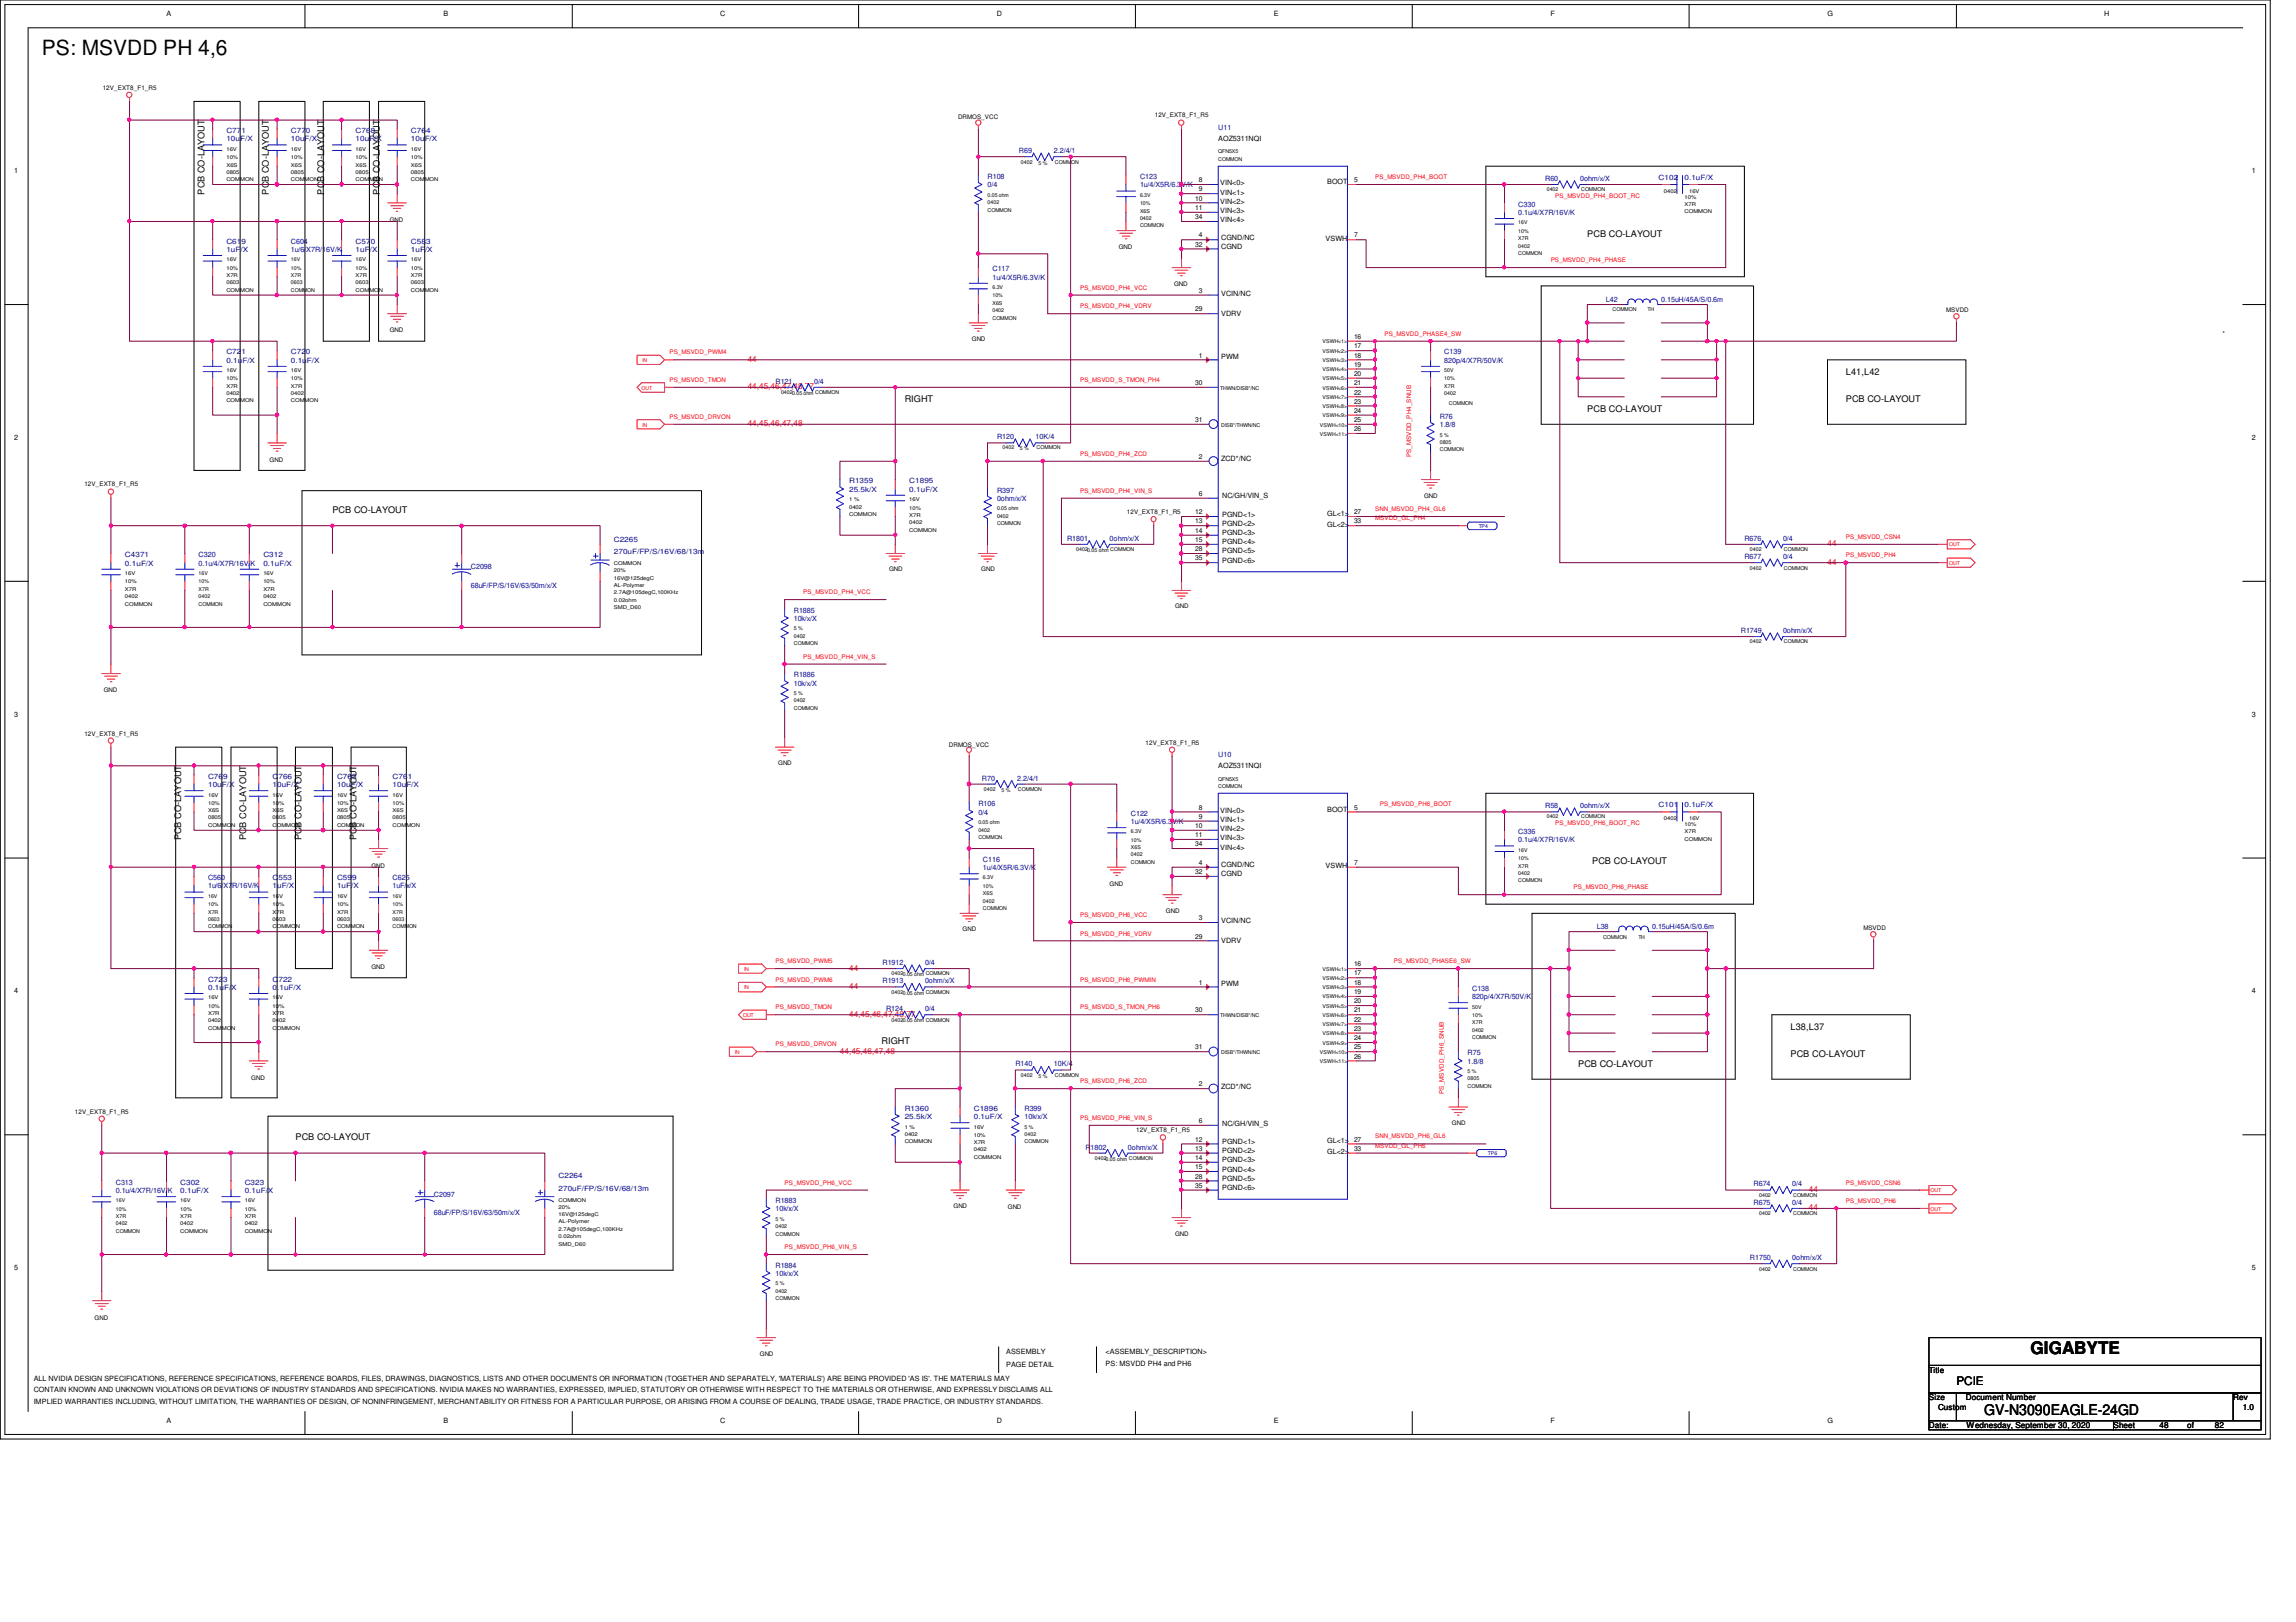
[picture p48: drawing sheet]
<svg xmlns="http://www.w3.org/2000/svg" width="297mm" height="210mm" viewBox="0 0 297 210" stroke-linecap="round" stroke-linejoin="round" font-family="sans-serif">
<defs><g id="words">
<text font-size="2.7" x="5.4" y="7.1">PS: MSVDD PH 4,6</text>
<text font-size="2.2" x="262.7" y="175.2">GIGABYTE</text>
<text font-size="1.9" x="256.7" y="183.1">GV-N3090EAGLE-24GD</text>
<text font-size="1.5" x="253.1" y="179.3">PCIE</text>
<g font-size="1.2">
<text x="26.5" y="25.2" transform="rotate(-90 26.5 25.2)">PCB CO-LAYOUT</text>
<text x="34.8" y="25.2" transform="rotate(-90 34.8 25.2)">PCB CO-LAYOUT</text>
<text x="41.9" y="25.2" transform="rotate(-90 41.9 25.2)">PCB CO-LAYOUT</text>
<text x="49.1" y="25.2" transform="rotate(-90 49.1 25.2)">PCB CO-LAYOUT</text>
<text x="205.4" y="30.6">PCB CO-LAYOUT</text>
<text x="117" y="52.1">RIGHT</text>
<text x="205.4" y="53.3">PCB CO-LAYOUT</text>
<text x="238.8" y="48.5">L41,L42</text>
<text x="238.8" y="52.1">PCB CO-LAYOUT</text>
<text x="43" y="66.4">PCB CO-LAYOUT</text>
<text x="23.4" y="108.8" transform="rotate(-90 23.4 108.8)">PCB CO-LAYOUT</text>
<text x="31.8" y="108.8" transform="rotate(-90 31.8 108.8)">PCB CO-LAYOUT</text>
<text x="39" y="108.8" transform="rotate(-90 39 108.8)">PCB CO-LAYOUT</text>
<text x="46.1" y="108.8" transform="rotate(-90 46.1 108.8)">PCB CO-LAYOUT</text>
<text x="206" y="111.8">PCB CO-LAYOUT</text>
<text x="114" y="135">RIGHT</text>
<text x="231.6" y="133.3">L38,L37</text>
<text x="231.6" y="136.8">PCB CO-LAYOUT</text>
<text x="204.2" y="138">PCB CO-LAYOUT</text>
<text x="38.2" y="147.6">PCB CO-LAYOUT</text>
</g>
<g font-size="1.1" fill="#f00">
<text x="96.7" y="46.8">44</text>
<text x="96.7" y="50.4">44,45,46,47,48,77</text>
<text x="96.7" y="55.2">44,45,46,47,48</text>
<text x="236.4" y="70.7">44</text>
<text x="236.4" y="73.1">44</text>
<text x="109.9" y="125.6">44</text>
<text x="109.9" y="128">44</text>
<text x="109.9" y="131.6">44,45,46,47,48,77</text>
<text x="108.7" y="136.4">44,45,46,47,48</text>
<text x="234" y="154.3">44</text>
<text x="234" y="156.6">44</text>
</g>
<g font-size="1.1">
<text x="249.6" y="177.7">Title</text>
<text x="249.6" y="181.2">Size</text>
<text x="249.6" y="184.8">Date:</text>
<text x="250.7" y="182.4">Custom</text>
<text x="254.3" y="181.2">Document Number</text>
<text x="254.4" y="184.8">Wednesday, September 30, 2020</text>
<text x="273.4" y="184.8">Sheet</text>
<text x="279.4" y="184.8">48</text>
<text x="283" y="184.8">of</text>
<text x="286.6" y="184.8">82</text>
<text x="288.9" y="181.2">Rev</text>
<text x="290.1" y="182.4">1.0</text>
</g>
<g font-size=".9">
<text x="21.5" y="2">A</text>
<text x="57.4" y="2">B</text>
<text x="93.2" y="2">C</text>
<text x="129" y="2">D</text>
<text x="164.8" y="2">E</text>
<text x="200.6" y="2">F</text>
<text x="236.4" y="2">G</text>
<text x="272.2" y="2">H</text>
<text x="1.8" y="22.4">1</text>
<text x="155.1" y="23.6">8</text>
<text x="157.6" y="18.3">AOZ5311NQI</text>
<text x="171.7" y="23.9">BOOT</text>
<text x="175.2" y="23.6">5</text>
<text x="291.3" y="22.4">1</text>
<text x="154.6" y="26">10</text>
<text x="154.6" y="27.2">11</text>
<text x="154.6" y="28.4">34</text>
<text x="155.1" y="24.8">9</text>
<text x="157.9" y="24">VIN&lt;0&gt;</text>
<text x="157.9" y="25.2">VIN&lt;1&gt;</text>
<text x="157.9" y="26.4">VIN&lt;2&gt;</text>
<text x="157.9" y="27.6">VIN&lt;3&gt;</text>
<text x="157.9" y="28.8">VIN&lt;4&gt;</text>
<text x="154.6" y="31.9">32</text>
<text x="155.1" y="30.7">4</text>
<text x="158" y="31">CGND/NC</text>
<text x="158" y="32.3">CGND</text>
<text x="171.5" y="31.2">VSWH</text>
<text x="175.2" y="30.7">7</text>
<text x="154.6" y="40.3">29</text>
<text x="155.1" y="37.9">3</text>
<text x="158" y="38.3">VCIN/NC</text>
<text x="158" y="40.9">VDRV</text>
<text x="155.1" y="46.3">1</text>
<text x="158" y="46.4">PWM</text>
<text x="175.2" y="43.9">16</text>
<text x="175.2" y="45.1">17</text>
<text x="175.2" y="46.3">18</text>
<text x="175.2" y="47.5">19</text>
<text x="154.6" y="49.8">30</text>
<text x="175.2" y="48.6">20</text>
<text x="175.2" y="49.8">21</text>
<text x="175.2" y="51.1">22</text>
<text x="175.2" y="52.2">23</text>
<text x="175.2" y="53.4">24</text>
<text x="1.8" y="56.9">2</text>
<text x="154.6" y="54.6">31</text>
<text x="155.1" y="59.4">2</text>
<text x="158" y="59.7">ZCD*/NC</text>
<text x="175.2" y="54.6">25</text>
<text x="175.2" y="55.8">26</text>
<text x="291.3" y="56.9">2</text>
<text x="155.1" y="64.2">6</text>
<text x="158.1" y="64.5">NC/GH/VIN_S</text>
<text x="154.6" y="66.5">12</text>
<text x="154.6" y="67.7">13</text>
<text x="154.6" y="69">14</text>
<text x="154.6" y="70.1">15</text>
<text x="154.6" y="71.3">28</text>
<text x="158.1" y="66.8">PGND&lt;1&gt;</text>
<text x="158.1" y="68.1">PGND&lt;2&gt;</text>
<text x="158.1" y="69.3">PGND&lt;3&gt;</text>
<text x="158.1" y="70.4">PGND&lt;4&gt;</text>
<text x="158.1" y="71.6">PGND&lt;5&gt;</text>
<text x="171.7" y="66.8">GL&lt;1&gt;</text>
<text x="171.7" y="68.2">GL&lt;2&gt;</text>
<text x="175.2" y="66.5">27</text>
<text x="175.2" y="67.7">33</text>
<text x="154.6" y="72.5">35</text>
<text x="158.1" y="72.8">PGND&lt;6&gt;</text>
<text x="1.8" y="92.8">3</text>
<text x="291.3" y="92.8">3</text>
<text x="157.6" y="99.4">AOZ5311NQI</text>
<text x="154.6" y="107.1">10</text>
<text x="155.1" y="104.8">8</text>
<text x="155.1" y="106">9</text>
<text x="157.9" y="105.2">VIN&lt;0&gt;</text>
<text x="157.9" y="106.4">VIN&lt;1&gt;</text>
<text x="157.9" y="107.6">VIN&lt;2&gt;</text>
<text x="171.7" y="105.1">BOOT</text>
<text x="175.2" y="104.8">5</text>
<text x="154.6" y="108.3">11</text>
<text x="154.6" y="113.1">32</text>
<text x="154.6" y="109.5">34</text>
<text x="155.1" y="111.9">4</text>
<text x="157.9" y="108.8">VIN&lt;3&gt;</text>
<text x="157.9" y="109.9">VIN&lt;4&gt;</text>
<text x="158" y="112.2">CGND/NC</text>
<text x="158" y="113.4">CGND</text>
<text x="171.5" y="112.4">VSWH</text>
<text x="175.2" y="111.9">7</text>
<text x="155.1" y="119.1">3</text>
<text x="158" y="119.5">VCIN/NC</text>
<text x="154.6" y="121.5">29</text>
<text x="158" y="122">VDRV</text>
<text x="175.2" y="125.1">16</text>
<text x="1.8" y="128.6">4</text>
<text x="154.6" y="131">30</text>
<text x="155.1" y="127.4">1</text>
<text x="158" y="127.6">PWM</text>
<text x="175.2" y="126.2">17</text>
<text x="175.2" y="127.4">18</text>
<text x="175.2" y="128.7">19</text>
<text x="175.2" y="129.8">20</text>
<text x="175.2" y="131">21</text>
<text x="291.3" y="128.6">4</text>
<text x="154.6" y="135.8">31</text>
<text x="175.2" y="132.2">22</text>
<text x="175.2" y="133.4">23</text>
<text x="175.2" y="134.6">24</text>
<text x="175.2" y="135.8">25</text>
<text x="175.2" y="137">26</text>
<text x="155.1" y="140.6">2</text>
<text x="158" y="140.9">ZCD*/NC</text>
<text x="154.6" y="147.7">12</text>
<text x="154.6" y="148.9">13</text>
<text x="155.1" y="145.3">6</text>
<text x="158.1" y="145.7">NC/GH/VIN_S</text>
<text x="158.1" y="148">PGND&lt;1&gt;</text>
<text x="158.1" y="149.2">PGND&lt;2&gt;</text>
<text x="171.7" y="147.9">GL&lt;1&gt;</text>
<text x="171.7" y="149.4">GL&lt;2&gt;</text>
<text x="175.2" y="147.7">27</text>
<text x="175.2" y="148.9">33</text>
<text x="154.6" y="150.1">14</text>
<text x="154.6" y="151.3">15</text>
<text x="154.6" y="152.5">28</text>
<text x="154.6" y="153.7">35</text>
<text x="158.1" y="150.4">PGND&lt;3&gt;</text>
<text x="158.1" y="151.6">PGND&lt;4&gt;</text>
<text x="158.1" y="152.8">PGND&lt;5&gt;</text>
<text x="158.1" y="154">PGND&lt;6&gt;</text>
<text x="1.8" y="164.4">5</text>
<text x="291.3" y="164.4">5</text>
<text x="4.4" y="178.7">ALL NVIDIA DESIGN SPECIFICATIONS, REFERENCE SPECIFICATIONS, REFERENCE BOARDS, FILES, DRAWINGS, DIAGNOSTICS, LISTS AND OTHER DOCUMENTS OR INFORMATION (TOGETHER AND SEPARATELY, 'MATERIALS') ARE BEING PROVIDED 'AS IS'. THE MATERIALS MAY</text>
<text x="130.2" y="177">PAGE DETAIL</text>
<text x="130.2" y="175.3">ASSEMBLY</text>
<text x="143" y="175.3">&lt;ASSEMBLY_DESCRIPTION&gt;</text>
<text x="143" y="176.8">PS: MSVDD PH4 and PH6</text>
<text x="4.4" y="180.2">CONTAIN KNOWN AND UNKNOWN VIOLATIONS OR DEVIATIONS OF INDUSTRY STANDARDS AND SPECIFICATIONS. NVIDIA MAKES NO WARRANTIES, EXPRESSED, IMPLIED, STATUTORY OR OTHERWISE WITH RESPECT TO THE MATERIALS OR OTHERWISE, AND EXPRESSLY DISCLAIMS ALL</text>
<text x="4.4" y="181.7">IMPLIED WARRANTIES INCLUDING, WITHOUT LIMITATION, THE WARRANTIES OF DESIGN, OF NONINFRINGEMENT, MERCHANTABILITY OR FITNESS FOR A PARTICULAR PURPOSE, OR ARISING FROM A COURSE OF DEALING, TRADE USAGE, TRADE PRACTICE, OR INDUSTRY STANDARDS.</text>
<text x="21.5" y="184.1">A</text>
<text x="57.4" y="184.1">B</text>
<text x="93.2" y="184.1">C</text>
<text x="129" y="184.1">D</text>
<text x="164.8" y="184.1">E</text>
<text x="200.6" y="184.1">F</text>
<text x="236.4" y="184.1">G</text>
</g>
<g font-size=".9" fill="#00007f">
<text x="29.3" y="17.2">C771</text>
<text x="37.6" y="17.2">C770</text>
<text x="46" y="17.2">C768</text>
<text x="53.2" y="17.2">C764</text>
<text x="157.6" y="16.8">U11</text>
<text x="29.3" y="18.3">10uF/X</text>
<text x="37.6" y="18.3">10uF/X</text>
<text x="46" y="18.3">10uF/X</text>
<text x="53.2" y="18.3">10uF/X</text>
<text x="127.8" y="23.2">R108</text>
<text x="131.8" y="19.8">R69</text>
<text x="136.4" y="19.8">2.2/4/1</text>
<text x="147.5" y="23.2">C123</text>
<text x="199.9" y="23.4">R60</text>
<text x="204.4" y="23.4">0ohm/x/X</text>
<text x="214.6" y="23.3">C102</text>
<text x="217.9" y="23.3">0.1uF/X</text>
<text x="127.8" y="24.3">0/4</text>
<text x="147.5" y="24.3">1u/4/X5R/6.3V/K</text>
<text x="196.4" y="26.8">C330</text>
<text x="196.4" y="27.8">0.1u/4/X7R/16V/K</text>
<text x="29.3" y="31.5">C619</text>
<text x="29.3" y="32.6">1uF/X</text>
<text x="37.6" y="31.5">C604</text>
<text x="37.6" y="32.6">1u/6/X7R/16V/K</text>
<text x="46" y="31.5">C570</text>
<text x="46" y="32.6">1uF/X</text>
<text x="53.2" y="31.5">C583</text>
<text x="53.2" y="32.6">1uF/X</text>
<text x="128.4" y="35.1">C117</text>
<text x="128.4" y="36.2">1u/4/X5R/6.3V/K</text>
<text x="207.8" y="39">L42</text>
<text x="214.9" y="39">0.15uH/45A/S/0.6m</text>
<text x="29.3" y="45.8">C721</text>
<text x="29.3" y="46.9">0.1uF/X</text>
<text x="37.6" y="45.8">C720</text>
<text x="37.6" y="46.9">0.1uF/X</text>
<text x="186.9" y="45.8">C139</text>
<text x="186.9" y="46.9">820p/4/X7R/50V/K</text>
<text x="100.3" y="49.7">R121</text>
<text x="105.3" y="49.7">0/4</text>
<text x="129" y="56.9">R120</text>
<text x="134" y="56.9">10K/4</text>
<text x="186.3" y="54.2">R76</text>
<text x="186.3" y="55.3">1.8/8</text>
<text x="109.9" y="62.6">R1359</text>
<text x="109.9" y="63.6">25.5k/X</text>
<text x="117.6" y="62.6">C1895</text>
<text x="117.6" y="63.6">0.1uF/X</text>
<text x="129" y="63.8">R397</text>
<text x="129" y="64.9">0ohm/x/X</text>
<text x="79.4" y="70.1">C2265</text>
<text x="79.4" y="71.8">270uF/FP/S/16V/68/13m</text>
<text x="138" y="70">R1801</text>
<text x="143.5" y="70">0ohm/x/X</text>
<text x="225.7" y="70">R676</text>
<text x="230.7" y="70">0/4</text>
<text x="16.2" y="72.1">C4371</text>
<text x="16.2" y="73.2">0.1uF/X</text>
<text x="25.7" y="72.1">C320</text>
<text x="25.7" y="73.2">0.1u/4/X7R/16V/K</text>
<text x="34.1" y="72.1">C312</text>
<text x="34.1" y="73.2">0.1uF/X</text>
<text x="60.9" y="73.7">C2098</text>
<text x="60.9" y="76.1">68uF/FP/S/16V/63/50m/x/X</text>
<text x="225.7" y="72.3">R677</text>
<text x="230.7" y="72.3">0/4</text>
<text x="102.7" y="79.3">R1885</text>
<text x="102.7" y="80.3">10k/x/X</text>
<text x="225.2" y="81.9">R1749</text>
<text x="230.7" y="81.9">0ohm/x/X</text>
<text x="102.7" y="87.6">R1886</text>
<text x="102.7" y="88.7">10k/x/X</text>
<text x="26.9" y="100.8">C769</text>
<text x="26.9" y="101.9">10uF/X</text>
<text x="35.3" y="100.8">C766</text>
<text x="35.3" y="101.9">10uF/X</text>
<text x="43.6" y="100.8">C763</text>
<text x="43.6" y="101.9">10uF/X</text>
<text x="50.8" y="100.8">C761</text>
<text x="50.8" y="101.9">10uF/X</text>
<text x="127" y="101">R70</text>
<text x="131.6" y="101">2.2/4/1</text>
<text x="157.6" y="98">U10</text>
<text x="126.6" y="104.4">R106</text>
<text x="126.6" y="105.4">0/4</text>
<text x="146.3" y="105.5">C122</text>
<text x="146.3" y="106.6">1u/4/X5R/6.3V/K</text>
<text x="196.4" y="107.9">C336</text>
<text x="199.9" y="104.6">R58</text>
<text x="204.4" y="104.6">0ohm/x/X</text>
<text x="214.6" y="104.5">C101</text>
<text x="217.9" y="104.5">0.1uF/X</text>
<text x="26.9" y="113.9">C560</text>
<text x="35.3" y="113.9">C553</text>
<text x="43.6" y="113.9">C599</text>
<text x="50.8" y="113.9">C625</text>
<text x="127.2" y="111.5">C116</text>
<text x="127.2" y="112.6">1u/4/X5R/6.3V/K</text>
<text x="196.4" y="109">0.1u/4/X7R/16V/K</text>
<text x="26.9" y="115">1u/6/X7R/16V/K</text>
<text x="35.3" y="115">1uF/X</text>
<text x="43.6" y="115">1uF/X</text>
<text x="50.8" y="115">1uF/x/X</text>
<text x="114.2" y="124.9">R1912</text>
<text x="119.7" y="124.9">0/4</text>
<text x="206.6" y="120.2">L38</text>
<text x="213.7" y="120.2">0.15uH/45A/S/0.6m</text>
<text x="26.9" y="127">C723</text>
<text x="26.9" y="128.1">0.1uF/X</text>
<text x="35.3" y="127">C722</text>
<text x="35.3" y="128.1">0.1uF/X</text>
<text x="114.2" y="127.3">R1913</text>
<text x="114.6" y="130.9">R124</text>
<text x="119.7" y="130.9">0/4</text>
<text x="119.7" y="127.3">0ohm/x/X</text>
<text x="190.5" y="128.2">C138</text>
<text x="190.5" y="129.3">820p/4/X7R/50V/K</text>
<text x="189.9" y="136.6">R75</text>
<text x="189.9" y="137.7">1.8/8</text>
<text x="117" y="143.8">R1360</text>
<text x="126" y="143.8">C1896</text>
<text x="131.4" y="138">R140</text>
<text x="132.5" y="143.8">R399</text>
<text x="136.4" y="138">10K/4</text>
<text x="117" y="144.8">25.5k/X</text>
<text x="126" y="144.8">0.1uF/X</text>
<text x="132.5" y="144.8">10k/x/X</text>
<text x="140.4" y="148.8">R1802</text>
<text x="145.9" y="148.8">0ohm/x/X</text>
<text x="15" y="153.3">C313</text>
<text x="15" y="154.4">0.1u/4/X7R/16V/K</text>
<text x="23.3" y="153.3">C302</text>
<text x="23.3" y="154.4">0.1uF/X</text>
<text x="31.7" y="153.3">C323</text>
<text x="31.7" y="154.4">0.1uF/X</text>
<text x="56.1" y="154.9">C2097</text>
<text x="72.3" y="152.4">C2264</text>
<text x="72.3" y="154.1">270uF/FP/S/16V/68/13m</text>
<text x="100.3" y="155.7">R1883</text>
<text x="226.9" y="155.9">R675</text>
<text x="226.9" y="153.5">R674</text>
<text x="231.9" y="155.9">0/4</text>
<text x="231.9" y="153.5">0/4</text>
<text x="56.1" y="157.2">68uF/FP/S/16V/63/50m/x/X</text>
<text x="100.3" y="156.8">10k/x/X</text>
<text x="100.3" y="164">R1884</text>
<text x="100.3" y="165.1">10k/x/X</text>
<text x="226.4" y="163.1">R1750</text>
<text x="231.9" y="163.1">0ohm/x/X</text>
</g>
<g font-size=".8">
<text x="13.3" y="11.6">12V_EXT8_F1_R5</text>
<text x="123.9" y="15.5">DRMOS_VCC</text>
<text x="149.4" y="15.2">12V_EXT8_F1_R5</text>
<text x="50.4" y="28.7">GND</text>
<text x="144.7" y="32.3">GND</text>
<text x="151.9" y="37">GND</text>
<text x="251.8" y="40.4">MSVDD</text>
<text x="50.4" y="43">GND</text>
<text x="125.7" y="44.1">GND</text>
<text x="34.9" y="59.7">GND</text>
<text x="10.9" y="62.9">12V_EXT8_F1_R5</text>
<text x="184.2" y="64.4">GND</text>
<text x="145.8" y="66.5">12V_EXT8_F1_R5</text>
<text x="115" y="74">GND</text>
<text x="127" y="74">GND</text>
<text x="152" y="78.7">GND</text>
<text x="13.4" y="89.6">GND</text>
<text x="10.9" y="95.2">12V_EXT8_F1_R5</text>
<text x="100.7" y="99">GND</text>
<text x="122.8" y="96.6">DRMOS_VCC</text>
<text x="148.2" y="96.4">12V_EXT8_F1_R5</text>
<text x="48" y="112.3">GND</text>
<text x="143.5" y="114.6">GND</text>
<text x="150.8" y="118.1">GND</text>
<text x="48" y="125.4">GND</text>
<text x="124.5" y="120.5">GND</text>
<text x="241.1" y="120.4">MSVDD</text>
<text x="32.5" y="139.7">GND</text>
<text x="9.7" y="144.1">12V_EXT8_F1_R5</text>
<text x="147" y="146.5">12V_EXT8_F1_R5</text>
<text x="187.8" y="145.6">GND</text>
<text x="123.4" y="156.3">GND</text>
<text x="130.4" y="156.4">GND</text>
<text x="152" y="159.9">GND</text>
<text x="12.2" y="170.8">GND</text>
<text x="98.3" y="175.4">GND</text>
</g>
<g font-size=".8" fill="#f00">
<text x="177.9" y="23.2">PS_MSVDD_PH4_BOOT</text>
<text x="201.2" y="25.6">PS_MSVDD_PH4_BOOT_RC</text>
<text x="200.6" y="33.9">PS_MSVDD_PH4_PHASE</text>
<text x="139.7" y="37.5">PS_MSVDD_PH4_VCC</text>
<text x="139.7" y="39.9">PS_MSVDD_PH4_VDRV</text>
<text x="86.6" y="45.8">PS_MSVDD_PWM4</text>
<text x="179.1" y="43.5">PS_MSVDD_PHASE4_SW</text>
<text x="86.6" y="49.4">PS_MSVDD_TMON</text>
<text x="139.7" y="49.4">PS_MSVDD_S_TMON_PH4</text>
<text x="86.6" y="54.2">PS_MSVDD_DRVON</text>
<text x="139.7" y="59">PS_MSVDD_PH4_ZCD</text>
<text x="182.6" y="59.2" transform="rotate(-90 182.6 59.2)">PS_MSVDD_PH4_SNUB</text>
<text x="139.7" y="63.8">PS_MSVDD_PH4_VIN_S</text>
<text x="177.9" y="67.4">MSVDD_GL_PH4</text>
<text x="177.9" y="66.2">SNN_MSVDD_PH4_GL6</text>
<text x="238.8" y="69.7">PS_MSVDD_CSN4</text>
<text x="103.9" y="76.9">PS_MSVDD_PH4_VCC</text>
<text x="238.8" y="72.1">PS_MSVDD_PH4</text>
<text x="103.9" y="85.3">PS_MSVDD_PH4_VIN_S</text>
<text x="178.5" y="104.4">PS_MSVDD_PH6_BOOT</text>
<text x="201.2" y="106.7">PS_MSVDD_PH6_BOOT_RC</text>
<text x="139.7" y="118.7">PS_MSVDD_PH6_VCC</text>
<text x="203.6" y="115.1">PS_MSVDD_PH6_PHASE</text>
<text x="100.3" y="124.6">PS_MSVDD_PWM5</text>
<text x="139.7" y="121.1">PS_MSVDD_PH6_VDRV</text>
<text x="180.3" y="124.6">PS_MSVDD_PHASE6_SW</text>
<text x="100.3" y="127">PS_MSVDD_PWM6</text>
<text x="100.3" y="130.6">PS_MSVDD_TMON</text>
<text x="139.7" y="127">PS_MSVDD_PH6_PWMIN</text>
<text x="139.7" y="130.6">PS_MSVDD_S_TMON_PH6</text>
<text x="100.3" y="135.4">PS_MSVDD_DRVON</text>
<text x="139.7" y="140.2">PS_MSVDD_PH6_ZCD</text>
<text x="186.8" y="141.6" transform="rotate(-90 186.8 141.6)">PS_MSVDD_PH6_SNUB</text>
<text x="139.7" y="144.9">PS_MSVDD_PH6_VIN_S</text>
<text x="177.9" y="148.5">MSVDD_GL_PH6</text>
<text x="177.9" y="147.3">SNN_MSVDD_PH6_GL6</text>
<text x="101.5" y="153.3">PS_MSVDD_PH6_VCC</text>
<text x="238.8" y="153.3">PS_MSVDD_CSN6</text>
<text x="238.8" y="155.7">PS_MSVDD_PH6</text>
<text x="101.5" y="161.7">PS_MSVDD_PH6_VIN_S</text>
</g>
<g font-size=".7">
<text x="29.3" y="20.6">10%</text>
<text x="29.3" y="21.5">X6S</text>
<text x="29.3" y="22.5">0805</text>
<text x="29.3" y="19.5">16V</text>
<text x="29.3" y="23.5">COMMON</text>
<text x="37.6" y="21.5">X6S</text>
<text x="37.6" y="22.5">0805</text>
<text x="37.6" y="23.5">COMMON</text>
<text x="37.6" y="20.6">10%</text>
<text x="37.6" y="19.5">16V</text>
<text x="46" y="20.6">10%</text>
<text x="46" y="19.5">16V</text>
<text x="46" y="21.5">X6S</text>
<text x="46" y="23.5">COMMON</text>
<text x="46" y="22.5">0805</text>
<text x="53.2" y="23.5">COMMON</text>
<text x="53.2" y="21.5">X6S</text>
<text x="53.2" y="22.5">0805</text>
<text x="53.2" y="20.6">10%</text>
<text x="53.2" y="19.5">16V</text>
<text x="132.1" y="21.2">0402</text>
<text x="134.4" y="21.3">5 %</text>
<text x="136.5" y="21.2">COMMON</text>
<text x="157.6" y="20.8">COMMON</text>
<text x="157.6" y="19.9">QFN5X5</text>
<text x="127.8" y="26.4">0402</text>
<text x="127.8" y="27.4">COMMON</text>
<text x="127.8" y="25.5">0.05 ohm</text>
<text x="147.5" y="25.5">6.3V</text>
<text x="147.5" y="27.5">X6S</text>
<text x="147.5" y="29.4">COMMON</text>
<text x="147.5" y="26.5">10%</text>
<text x="147.5" y="28.4">0402</text>
<text x="196.4" y="29">16V</text>
<text x="200.1" y="24.8">0402</text>
<text x="204.6" y="24.8">COMMON</text>
<text x="215.3" y="25">0402</text>
<text x="217.9" y="25.7">10%</text>
<text x="217.9" y="26.7">X7R</text>
<text x="217.9" y="27.6">COMMON</text>
<text x="218.5" y="25">16V</text>
<text x="29.3" y="33.8">16V</text>
<text x="29.3" y="34.9">10%</text>
<text x="29.3" y="35.9">X7R</text>
<text x="37.6" y="33.8">16V</text>
<text x="37.6" y="34.9">10%</text>
<text x="37.6" y="35.9">X7R</text>
<text x="46" y="34.9">10%</text>
<text x="46" y="35.9">X7R</text>
<text x="46" y="33.8">16V</text>
<text x="53.2" y="33.8">16V</text>
<text x="53.2" y="34.9">10%</text>
<text x="53.2" y="35.9">X7R</text>
<text x="196.4" y="33">COMMON</text>
<text x="196.4" y="32">0402</text>
<text x="196.4" y="31.1">X7R</text>
<text x="196.4" y="30.1">10%</text>
<text x="29.3" y="37.8">COMMON</text>
<text x="29.3" y="36.8">0603</text>
<text x="37.6" y="37.8">COMMON</text>
<text x="37.6" y="36.8">0603</text>
<text x="46" y="36.8">0603</text>
<text x="46" y="37.8">COMMON</text>
<text x="53.2" y="37.8">COMMON</text>
<text x="53.2" y="36.8">0603</text>
<text x="128.4" y="41.4">COMMON</text>
<text x="128.4" y="40.4">0402</text>
<text x="128.4" y="38.5">10%</text>
<text x="128.4" y="39.5">X6S</text>
<text x="128.4" y="37.4">6.3V</text>
<text x="208.6" y="40.3">COMMON</text>
<text x="213.1" y="40.3">TH</text>
<text x="171.1" y="44.4">VSWH&lt;1&gt;</text>
<text x="171.1" y="45.6">VSWH&lt;2&gt;</text>
<text x="171.1" y="46.8">VSWH&lt;3&gt;</text>
<text x="29.3" y="52.1">COMMON</text>
<text x="29.3" y="51.1">0402</text>
<text x="29.3" y="50.2">X7R</text>
<text x="29.3" y="49.2">10%</text>
<text x="29.3" y="48.1">16V</text>
<text x="37.6" y="52.1">COMMON</text>
<text x="37.6" y="50.2">X7R</text>
<text x="37.6" y="49.2">10%</text>
<text x="37.6" y="51.1">0402</text>
<text x="37.6" y="48.1">16V</text>
<text x="101" y="51">04020.05 ohm COMMON</text>
<text x="157.9" y="50.4">THWN/DISB*/NC</text>
<text x="171.1" y="48">VSWH&lt;4&gt;</text>
<text x="171.1" y="49.2">VSWH&lt;5&gt;</text>
<text x="171.1" y="50.4">VSWH&lt;6&gt;</text>
<text x="171.1" y="51.6">VSWH&lt;7&gt;</text>
<text x="171.1" y="52.8">VSWH&lt;8&gt;</text>
<text x="186.9" y="48.1">50V</text>
<text x="186.9" y="50.2">X7R</text>
<text x="186.9" y="49.2">10%</text>
<text x="186.9" y="51.1">0402</text>
<text x="187.4" y="52.5">COMMON</text>
<text x="129.7" y="58.2">0402</text>
<text x="131.9" y="58.3">5 %</text>
<text x="134.1" y="58.2">COMMON</text>
<text x="158" y="55.2">DISB*/THWN/NC</text>
<text x="170.8" y="55.2">VSWH&lt;10&gt;</text>
<text x="170.8" y="56.4">VSWH&lt;11&gt;</text>
<text x="171.1" y="54">VSWH&lt;9&gt;</text>
<text x="186.3" y="58.4">COMMON</text>
<text x="186.3" y="57.4">0805</text>
<text x="186.3" y="56.5">5 %</text>
<text x="109.9" y="64.9">1 %</text>
<text x="109.9" y="65.8">0402</text>
<text x="117.6" y="66">10%</text>
<text x="117.6" y="64.9">16V</text>
<text x="109.9" y="66.8">COMMON</text>
<text x="117.6" y="66.9">X7R</text>
<text x="117.6" y="67.9">0402</text>
<text x="117.6" y="68.8">COMMON</text>
<text x="129" y="67.9">COMMON</text>
<text x="129" y="67">0402</text>
<text x="129" y="66">0.05 ohm</text>
<text x="139.2" y="71.3">04020.05 ohm COMMON</text>
<text x="226.4" y="71.3">0402</text>
<text x="230.8" y="71.3">COMMON</text>
<text x="16.2" y="74.4">16V</text>
<text x="16.2" y="77.4">0402</text>
<text x="16.2" y="76.5">X7R</text>
<text x="16.2" y="75.5">10%</text>
<text x="25.7" y="77.4">0402</text>
<text x="25.7" y="74.4">16V</text>
<text x="25.7" y="75.5">10%</text>
<text x="25.7" y="76.5">X7R</text>
<text x="34.1" y="77.4">0402</text>
<text x="34.1" y="74.4">16V</text>
<text x="34.1" y="75.5">10%</text>
<text x="34.1" y="76.5">X7R</text>
<text x="79.4" y="76.9">2.7A@105degC,100KHz</text>
<text x="79.4" y="77.9">0.02ohm</text>
<text x="79.4" y="75">16V@125degC</text>
<text x="79.4" y="75.9">AL-Polymer</text>
<text x="79.4" y="74">20%</text>
<text x="79.4" y="73.1">COMMON</text>
<text x="226.4" y="73.7">0402</text>
<text x="230.8" y="73.7">COMMON</text>
<text x="16.2" y="78.4">COMMON</text>
<text x="25.7" y="78.4">COMMON</text>
<text x="34.1" y="78.4">COMMON</text>
<text x="79.4" y="78.8">SMD_D60</text>
<text x="102.7" y="82.5">0402</text>
<text x="102.7" y="83.5">COMMON</text>
<text x="102.7" y="81.6">5 %</text>
<text x="226.4" y="83.2">0402</text>
<text x="230.8" y="83.2">COMMON</text>
<text x="102.7" y="89.9">5 %</text>
<text x="102.7" y="91.8">COMMON</text>
<text x="102.7" y="90.9">0402</text>
<text x="157.6" y="102">COMMON</text>
<text x="157.6" y="101">QFN5X5</text>
<text x="26.9" y="107">COMMON</text>
<text x="26.9" y="103.1">16V</text>
<text x="26.9" y="105.1">X6S</text>
<text x="26.9" y="106">0805</text>
<text x="26.9" y="104.1">10%</text>
<text x="35.3" y="107">COMMON</text>
<text x="35.3" y="103.1">16V</text>
<text x="35.3" y="104.1">10%</text>
<text x="35.3" y="105.1">X6S</text>
<text x="35.3" y="106">0805</text>
<text x="43.6" y="107">COMMON</text>
<text x="43.6" y="106">0805</text>
<text x="43.6" y="105.1">X6S</text>
<text x="43.6" y="104.1">10%</text>
<text x="43.6" y="103.1">16V</text>
<text x="50.8" y="107">COMMON</text>
<text x="50.8" y="105.1">X6S</text>
<text x="50.8" y="104.1">10%</text>
<text x="50.8" y="103.1">16V</text>
<text x="50.8" y="106">0805</text>
<text x="126.6" y="107.6">0402</text>
<text x="126.6" y="106.6">0.05 ohm</text>
<text x="127.3" y="102.4">0402</text>
<text x="129.6" y="102.4">5 %</text>
<text x="131.7" y="102.4">COMMON</text>
<text x="146.3" y="107.8">6.3V</text>
<text x="200.1" y="105.9">0402</text>
<text x="204.6" y="105.9">COMMON</text>
<text x="215.3" y="106.2">0402</text>
<text x="217.9" y="106.9">10%</text>
<text x="217.9" y="107.8">X7R</text>
<text x="218.5" y="106.2">16V</text>
<text x="126.6" y="108.5">COMMON</text>
<text x="127.2" y="113.8">6.3V</text>
<text x="146.3" y="109.9">X6S</text>
<text x="146.3" y="110.8">0402</text>
<text x="146.3" y="108.9">10%</text>
<text x="146.3" y="111.8">COMMON</text>
<text x="196.4" y="112.3">X7R</text>
<text x="196.4" y="113.2">0402</text>
<text x="196.4" y="111.3">10%</text>
<text x="196.4" y="110.2">16V</text>
<text x="217.9" y="108.8">COMMON</text>
<text x="26.9" y="117.3">10%</text>
<text x="26.9" y="116.2">16V</text>
<text x="26.9" y="119.2">0603</text>
<text x="26.9" y="118.2">X7R</text>
<text x="35.3" y="117.3">10%</text>
<text x="35.3" y="116.2">16V</text>
<text x="35.3" y="119.2">0603</text>
<text x="35.3" y="118.2">X7R</text>
<text x="43.6" y="116.2">16V</text>
<text x="43.6" y="118.2">X7R</text>
<text x="43.6" y="119.2">0603</text>
<text x="43.6" y="117.3">10%</text>
<text x="50.8" y="119.2">0603</text>
<text x="50.8" y="118.2">X7R</text>
<text x="50.8" y="117.3">10%</text>
<text x="50.8" y="116.2">16V</text>
<text x="127.2" y="116.8">0402</text>
<text x="127.2" y="117.7">COMMON</text>
<text x="127.2" y="114.9">10%</text>
<text x="127.2" y="115.8">X6S</text>
<text x="196.4" y="114.2">COMMON</text>
<text x="26.9" y="120.1">COMMON</text>
<text x="35.3" y="120.1">COMMON</text>
<text x="43.6" y="120.1">COMMON</text>
<text x="50.8" y="120.1">COMMON</text>
<text x="171.1" y="125.6">VSWH&lt;1&gt;</text>
<text x="207.4" y="121.5">COMMON</text>
<text x="212" y="121.5">TH</text>
<text x="26.9" y="131.4">X7R</text>
<text x="26.9" y="130.4">10%</text>
<text x="26.9" y="129.3">16V</text>
<text x="35.3" y="131.4">X7R</text>
<text x="35.3" y="130.4">10%</text>
<text x="35.3" y="129.3">16V</text>
<text x="115.4" y="126.2">04020.05 ohm COMMON</text>
<text x="115.4" y="128.6">04020.05 ohm COMMON</text>
<text x="157.9" y="131.6">THWN/DISB*/NC</text>
<text x="171.1" y="126.8">VSWH&lt;2&gt;</text>
<text x="171.1" y="128">VSWH&lt;3&gt;</text>
<text x="171.1" y="129.2">VSWH&lt;4&gt;</text>
<text x="171.1" y="130.4">VSWH&lt;5&gt;</text>
<text x="171.1" y="131.6">VSWH&lt;6&gt;</text>
<text x="190.5" y="130.5">50V</text>
<text x="190.5" y="131.6">10%</text>
<text x="26.9" y="132.3">0402</text>
<text x="26.9" y="133.3">COMMON</text>
<text x="35.3" y="132.3">0402</text>
<text x="35.3" y="133.3">COMMON</text>
<text x="115.4" y="132.2">04020.05 ohm COMMON</text>
<text x="158" y="136.4">DISB*/THWN/NC</text>
<text x="170.8" y="136.4">VSWH&lt;10&gt;</text>
<text x="170.8" y="137.6">VSWH&lt;11&gt;</text>
<text x="171.1" y="132.8">VSWH&lt;7&gt;</text>
<text x="171.1" y="134">VSWH&lt;8&gt;</text>
<text x="171.1" y="135.2">VSWH&lt;9&gt;</text>
<text x="190.5" y="133.5">0402</text>
<text x="190.5" y="132.5">X7R</text>
<text x="190.5" y="134.5">COMMON</text>
<text x="132.1" y="139.4">0402</text>
<text x="134.4" y="139.5">5 %</text>
<text x="136.5" y="139.4">COMMON</text>
<text x="189.9" y="139.8">0805</text>
<text x="189.9" y="140.8">COMMON</text>
<text x="189.9" y="138.9">5 %</text>
<text x="117" y="146">1 %</text>
<text x="117" y="147">0402</text>
<text x="117" y="148">COMMON</text>
<text x="126" y="150">COMMON</text>
<text x="126" y="147.1">10%</text>
<text x="126" y="146">16V</text>
<text x="126" y="149">0402</text>
<text x="126" y="148.1">X7R</text>
<text x="132.5" y="147">0402</text>
<text x="132.5" y="148">COMMON</text>
<text x="132.5" y="146">5 %</text>
<text x="15" y="155.6">16V</text>
<text x="23.3" y="155.6">16V</text>
<text x="31.7" y="155.6">16V</text>
<text x="72.3" y="155.5">COMMON</text>
<text x="141.6" y="150.1">04020.05 ohm COMMON</text>
<text x="227.6" y="154.9">0402</text>
<text x="232" y="154.9">COMMON</text>
<text x="15" y="158.6">0402</text>
<text x="15" y="157.6">X7R</text>
<text x="15" y="156.7">10%</text>
<text x="15" y="159.5">COMMON</text>
<text x="23.3" y="159.5">COMMON</text>
<text x="23.3" y="157.6">X7R</text>
<text x="23.3" y="158.6">0402</text>
<text x="23.3" y="156.7">10%</text>
<text x="31.7" y="156.7">10%</text>
<text x="31.7" y="157.6">X7R</text>
<text x="31.7" y="158.6">0402</text>
<text x="31.7" y="159.5">COMMON</text>
<text x="72.3" y="159.3">2.7A@105degC,100KHz</text>
<text x="72.3" y="160.2">0.02ohm</text>
<text x="72.3" y="157.4">16V@125degC</text>
<text x="72.3" y="161.2">SMD_D60</text>
<text x="72.3" y="156.4">20%</text>
<text x="72.3" y="158.3">AL-Polymer</text>
<text x="100.3" y="159.9">COMMON</text>
<text x="100.3" y="158">5 %</text>
<text x="100.3" y="158.9">0402</text>
<text x="227.6" y="157.3">0402</text>
<text x="232" y="157.3">COMMON</text>
<text x="100.3" y="167.3">0402</text>
<text x="100.3" y="166.3">5 %</text>
<text x="227.6" y="164.4">0402</text>
<text x="232" y="164.4">COMMON</text>
<text x="100.3" y="168.2">COMMON</text>
</g>
<g font-size=".7" fill="#f00">
<text x="83.1" y="46.8">IN</text>
<text x="83" y="50.4">OUT</text>
<text x="83.1" y="55.2">IN</text>
<text x="252.2" y="70.7">OUT</text>
<text x="252.2" y="73.1">OUT</text>
<text x="96.3" y="125.6">IN</text>
<text x="96.1" y="131.6">OUT</text>
<text x="96.3" y="128">IN</text>
<text x="95.1" y="136.4">IN</text>
<text x="249.8" y="154.3">OUT</text>
<text x="249.8" y="156.7">OUT</text>
</g>
<g font-size=".7" fill="#00007f">
<text x="191.3" y="68.3">TP4</text>
<text x="192.5" y="149.5">TP6</text>
</g>
<g font-size=".3" fill="#fff">
<text x="138.8" y="19.8">PS_MSVDD_PH4_VCC</text>
<text x="138.8" y="101">PS_MSVDD_PH6_VCC</text>
</g>
</g></defs>
<g fill="none" stroke="#000" stroke-width=".13">
<path d="M0 0h293.7v186.2h-293.7zM.6 .6h292.5v185h-292.5zM25.1 13.1h6v47.8h-6zM33.5 13.1h6v47.8h-6zM39.5 .6v3M41.8 13.1h6v31.1h-6zM49 13.1h5.9v31.1h-5.9zM74 .6v3M111.1 .6v3M146.9 .6v3M182.7 .6v3M218.5 .6v3"/>
<path d="M253.1 .6v3M290.1 3.6h-286.5v179.1M.6 39.4h3M192.2 21.5h33.5v14.3h-33.5zM199.4 37h27.5v17.9h-27.5zM290.1 39.4h3M236.4 46.6h17.9v8.3h-17.9zM287.6 43h.1M.6 75.2h3M39.1 63.5h51.7v21.3h-51.7zM290.1 75.2h3M22.7 96.7h6v45.4h-6z"/>
<path d="M29.9 96.7h6v45.4h-6zM38.2 96.7h4.8v28.6h-4.8zM45.4 96.7h7.2v29.8h-7.2zM.6 111h3M192.2 102.7h34.7v14.3h-34.7zM198.2 118.2h26.3v21.5h-26.3zM290.1 111h3M229.2 131.3h17.9v8.4h-17.9zM.6 146.9h3M34.7 144.4h52.4v20h-52.4zM290.1 146.9h3M129.2 174.3v3.3"/>
<path d="M141.9 174.3v3.3M249.6 173.1h42.9v3.6h-42.9zM249.6 176.7h42.9v3.6h-42.9zM39.5 182.7v2.9M74 182.7v2.9M111.1 182.7v2.9M146.9 182.7v2.9M182.7 182.7v2.9M218.5 182.7v2.9M249.6 180.3h3.5v3.6h-3.5zM249.6 183.9h23.8v1.1h-23.8zM253.1 180.3h35.8v3.6h-35.8z"/>
<path d="M273.4 183.9h19.1v1.1h-19.1zM288.9 180.3h3.6v3.6h-3.6z"/>
</g>
<g fill="none" stroke="#f00" stroke-width=".13">
<path d="M16.8 12.7v.4M51.4 16.7v1.2M126.6 16.3v.4M152.9 16.3v.4M50.2 26.2h2.4M50.5 26.6h1.7M50.9 27h1M51.3 27.3h.2M51.4 39.4v1.2M51.4 25.1v1.1M51.4 20.3v1.2M144.5 29.8h2.4"/>
<path d="M144.9 30.2h1.6M145.2 30.6h1M145.6 30.9h.2M145.7 28.7v1.1M151.6 34.6h2.4M152 35h1.7M152.4 35.3h.9M152.7 35.7h.2M152.9 33.4v1.2M34.7 57.3h2.3M35 57.7h1.7M35.4 58h.9"/>
<path d="M35.7 58.4h.3M35.9 56.1v1.2M50.2 40.6h2.4M50.5 40.9h1.7M50.9 41.3h1M51.3 41.7h.2M83 49.5h3v1.3h-3l-.6-.7zM86 50.1h1.2M86 54.9l-.6-.6h-3v1.2h3l.6-.6h1.2M87.2 46.6h-1.2l-.6 .6h-3v-1.2h3l.6 .6M125.4 41.8h2.4M125.7 42.1h1.7"/>
<path d="M126.1 42.5h.9M126.4 42.8h.3M126.6 40.6v1.2M253.1 41.3v.5M14.3 64v.5M77.6 70.4v1.2M77.6 74v1.2M114.6 71.6h2.4M115 72h1.7M115.4 72.3h.9M115.7 72.7h.2M115.8 70.4v1.2"/>
<path d="M126.6 71.6h2.4M127 72h1.6M127.3 72.3h1M127.7 72.7h.2M127.8 70.4v1.2M149.3 67.6v.4M151.6 76.4h2.4M152 76.8h1.7M152.4 77.1h.9M152.7 77.5h.2M152.9 75.2v1.2M183.9 62.1h2.4"/>
<path d="M184.2 62.4h1.7M184.6 62.8h.9M185 63.2h.2M185.1 60.9v1.2M250.7 72.8h1.2M250.7 70.4h1.2M251.9 72.2h3l.6 .6-.6 .6h-3zM251.9 69.8h3l.6 .6-.6 .6h-3zM13.2 87.2h2.4M13.5 87.5h1.7M13.9 87.9h1M14.3 88.2h.2"/>
<path d="M14.3 96.2v.5M14.3 85.9v1.3M100.3 96.7h2.4M100.7 97.1h1.7M101 97.4h1M101.4 97.8h.2M101.5 95.5v1.2M125.4 97.4v.5M151.6 97.4v.5M47.8 109.8h2.4M48.1 110.2h1.7M48.5 110.5h.9"/>
<path d="M48.8 110.9h.3M49 108.6v1.2M124.2 118.2h2.4M124.5 118.5h1.7M124.9 118.9h1M125.3 119.3h.2M125.4 117v1.2M143.3 112.2h2.4M143.6 112.6h1.7M144 112.9h.9M144.4 113.3h.2M144.5 111v1.2"/>
<path d="M150.4 115.8h2.5M150.8 116.2h1.7M151.2 116.5h.9M151.5 116.9h.3M151.6 114.6v1.2M32.3 137.3h2.4M32.6 137.6h1.7M33 138h.9M33.4 138.3h.2M33.5 136.1v1.2M47.8 123h2.4M48.1 123.3h1.7"/>
<path d="M48.5 123.7h.9M48.8 124h.3M49 121.8v1.2M95.5 131.3l.6-.6h3v1.2h-3zM97.9 136.1l-.6-.6h-2.9v1.2h2.9l.6-.6h1.2M99.1 131.3h1.2M100.3 127.7h-1.2l-.6 .7h-3v-1.3h3l.6 .6M100.3 125.3h-1.2l-.6 .6h-3v-1.1h3l.6 .5M242.4 121.3v.5M13.2 145.2v.4M70.5 152.8v1.2M70.5 156.4v1.2"/>
<path d="M123 154h2.4M123.4 154.3h1.6M123.7 154.7h1M124.1 155.1h.2M124.2 152.8v1.2M130.2 154h2.3M130.5 154.3h1.7M130.9 154.7h.9M131.2 155.1h.3M131.4 152.8v1.2M150.4 147.6v.4M151.6 157.6h2.4"/>
<path d="M152 157.9h1.7M152.4 158.3h.9M152.7 158.7h.2M152.9 156.4v1.2M187.4 143.3h2.5M187.8 143.6h1.7M188.2 144h.9M188.5 144.3h.3M188.7 142.1v1.2M248.4 156.4h1.2M248.4 154h1.2M249.6 155.8h2.9l.6 .6-.6 .6h-2.9z"/>
<path d="M249.6 153.4h2.9l.6 .6-.6 .6h-2.9zM12 168.3h2.3M12.3 168.7h1.7M12.7 169h.9M13 169.4h.3M13.2 167.1v1.2M97.9 173.1h2.4M98.3 173.4h1.6M98.6 173.8h1M99 174.2h.2M99.1 171.9v1.2"/>
<circle cx="16.7" cy="12.3" r=".34"/>
<circle cx="126.6" cy="15.9" r=".34"/>
<circle cx="152.8" cy="15.9" r=".34"/>
<circle cx="253.1" cy="40.9" r=".34"/>
<circle cx="14.3" cy="63.6" r=".34"/>
<circle cx="149.2" cy="67.2" r=".33"/>
<circle cx="14.3" cy="95.8" r=".34"/>
<circle cx="125.4" cy="97" r=".33"/>
<circle cx="151.6" cy="97" r=".34"/>
<circle cx="242.4" cy="120.9" r=".34"/>
<circle cx="13.2" cy="144.8" r=".34"/>
<circle cx="150.4" cy="147.2" r=".34"/>
</g>
<g fill="none" stroke="#00f" stroke-width=".13">
<path d="M50.2 18.8h2.4M50.2 19.5h2.4M51.4 19.5v.8M51.4 17.9v.9M76.4 73.1a2.45 2.45 0 0 1 2.4 .1M76.5 72.5h2.3M76.8 72h.6M77 71.6v.6M77.6 71.6v.9M77.6 72.8v1.2M156.4 108.6h1.2M156.4 105.1h1.2"/>
<path d="M156.4 112.2h1.2M156.4 107.4h1.2M156.4 106.3h1.2M156.4 109.8h1.2M156.4 113.4h1.2M156.4 119.4h1.2M157.6 102.7h16.7v52.5h-16.7zM174.3 105.1h.1M174.3 112.2h.1M156.4 121.8h1.2M156.4 131.3h1.2M156.4 127.7h1.2"/>
<path d="M174.3 137.3h.1M174.3 136.1h.1M174.3 132.5h.1M174.3 131.3h.1M174.3 134.9h.1M174.3 133.7h.1M174.3 125.3h.1M174.3 126.5h.1M174.3 127.7h.1M174.3 128.9h.1M174.3 130.1h.1M69.3 155.5a2.37 2.37 0 0 1 2.3 0"/>
<path d="M69.3 154.9h2.4M69.6 154.3h.6M69.9 154v.6M70.5 154v.9M70.5 155.2v1.2M156.4 145.6h1.2M156.4 152.8h1.2M156.4 151.6h1.2M156.4 150.4h1.2M156.4 149.2h1.2M156.4 148h1.2M156.4 154h1.2"/>
<path d="M174.3 149.2h.1M174.3 148h.1"/>
<circle cx="157" cy="136.1" r=".57"/>
<circle cx="157" cy="140.9" r=".57"/>
</g>
<path d="M156.1 127.4l.3 .3-.3 .4z" fill="#f00"/>
<path d="M156.4 119.4h.1M156.1 127.4l.3 .3-.3 .4zM156.4 127.7h.1M156.4 140.9h.1" fill="none" stroke="#f00" stroke-width=".13"/>
<path d="M156.1 111.9l.3 .3-.3 .4z" fill="#f00"/>
<path d="M156.1 111.9l.3 .3-.3 .4zM156.4 112.2h.1M156.4 105.1h.1M156.4 106.3h.1M156.4 107.4h.1M156.4 108.6h.1M174.3 105.1h1.2M174.3 112.2h1.2M156.4 145.6h.1" fill="none" stroke="#f00" stroke-width=".13"/>
<path d="M156.1 147.7l.3 .3-.3 .4z" fill="#f00"/>
<path d="M156.1 147.7l.3 .3-.3 .4zM156.4 148h.1" fill="none" stroke="#f00" stroke-width=".13"/>
<path d="M156.1 148.9l.3 .3-.3 .4z" fill="#f00"/>
<path d="M156.1 148.9l.3 .3-.3 .4zM156.4 149.2h.1" fill="none" stroke="#f00" stroke-width=".13"/>
<path d="M156.1 150.1l.3 .3-.3 .3z" fill="#f00"/>
<path d="M156.1 150.1l.3 .3-.3 .3zM156.4 150.4h.1" fill="none" stroke="#f00" stroke-width=".13"/>
<path d="M156.1 151.3l.3 .3-.3 .3z" fill="#f00"/>
<g fill="none" stroke="#f00" stroke-width=".13">
<path d="M174.3 125.3h1.2M174.3 126.5h1.2M174.3 127.7h1.2M174.3 128.9h1.2M174.3 130.1h1.2M174.3 131.3h1.2M174.3 132.5h1.2M174.3 133.7h1.2M174.3 134.9h1.2M174.3 136.1h1.2M174.3 137.3h1.2M156.1 151.3l.3 .3-.3 .3z"/>
<path d="M156.4 151.6h.1M174.3 148h1.2"/>
</g>
<path d="M156.1 152.5l.3 .3-.3 .4z" fill="#f00"/>
<path d="M156.4 121.8h.1M156.4 131.3h.1M156.4 136.1h.1M156.1 152.5l.3 .3-.3 .4zM156.4 152.8h.1" fill="none" stroke="#f00" stroke-width=".13"/>
<path d="M156.1 113.1l.3 .3-.3 .3z" fill="#f00"/>
<path d="M156.1 113.1l.3 .3-.3 .3zM156.4 113.4h.1M156.4 109.8h.1M174.3 149.2h1.2" fill="none" stroke="#f00" stroke-width=".13"/>
<path d="M156.1 153.7l.3 .3-.3 .3z" fill="#f00"/>
<path d="M156.1 153.7l.3 .3-.3 .3zM156.4 154h.1" fill="none" stroke="#f00" stroke-width=".13"/>
<g fill="none" stroke="#00f" stroke-width=".13">
<path d="M156.4 27.5h1.2M156.4 23.9h1.2M156.4 31h1.2M156.4 26.2h1.2M156.4 25.1h1.2M156.4 28.7h1.2M156.4 32.2h1.2M156.4 38.2h1.2M157.6 21.5h16.7v52.5h-16.7zM174.3 23.9h.1M174.3 31h.1M156.4 40.6h1.2"/>
<path d="M156.4 50.1h1.2M156.4 46.6h1.2M174.3 56.1h.1M174.3 54.9h.1M174.3 51.4h.1M174.3 50.1h.1M174.3 53.7h.1M174.3 52.5h.1M174.3 44.2h.1M174.3 45.4h.1M174.3 46.6h.1M174.3 47.8h.1"/>
<path d="M174.3 48.9h.1M156.4 64.5h1.2M156.4 71.6h1.2M156.4 70.4h1.2M156.4 69.3h1.2M156.4 68h1.2M156.4 66.8h1.2M156.4 72.8h1.2M174.3 68h.1M174.3 66.8h.1"/>
<circle cx="157" cy="54.9" r=".57"/>
<circle cx="157" cy="59.7" r=".57"/>
</g>
<path d="M156.1 46.2l.3 .4-.3 .3z" fill="#f00"/>
<path d="M156.4 38.2h.1M156.1 46.2l.3 .4-.3 .3zM156.4 46.6h.1M156.4 59.7h.1" fill="none" stroke="#f00" stroke-width=".13"/>
<path d="M156.1 30.7l.3 .3-.3 .4z" fill="#f00"/>
<path d="M156.1 30.7l.3 .3-.3 .4zM156.4 31h.1M156.4 23.9h.1M156.4 25.1h.1M156.4 26.2h.1M156.4 27.5h.1M174.3 23.9h1.2M174.3 31h1.2M156.4 64.5h.1" fill="none" stroke="#f00" stroke-width=".13"/>
<path d="M156.1 66.5l.3 .3-.3 .4z" fill="#f00"/>
<path d="M156.1 66.5l.3 .3-.3 .4zM156.4 66.8h.1" fill="none" stroke="#f00" stroke-width=".13"/>
<path d="M156.1 67.7l.3 .3-.3 .4z" fill="#f00"/>
<path d="M156.1 67.7l.3 .3-.3 .4zM156.4 68h.1" fill="none" stroke="#f00" stroke-width=".13"/>
<path d="M156.1 68.9l.3 .4-.3 .3z" fill="#f00"/>
<path d="M156.1 68.9l.3 .4-.3 .3zM156.4 69.3h.1" fill="none" stroke="#f00" stroke-width=".13"/>
<path d="M156.1 70.1l.3 .3-.3 .4z" fill="#f00"/>
<g fill="none" stroke="#f00" stroke-width=".13">
<path d="M174.3 44.2h1.2M174.3 45.4h1.2M174.3 46.6h1.2M174.3 47.8h1.2M174.3 48.9h1.2M174.3 50.1h1.2M174.3 51.4h1.2M174.3 52.5h1.2M174.3 53.7h1.2M174.3 54.9h1.2M174.3 56.1h1.2M156.1 70.1l.3 .3-.3 .4z"/>
<path d="M156.4 70.4h.1M174.3 66.8h1.2"/>
</g>
<path d="M156.1 71.3l.3 .3-.3 .4z" fill="#f00"/>
<path d="M156.4 40.6h.1M156.4 50.1h.1M156.4 54.9h.1M156.1 71.3l.3 .3-.3 .4zM156.4 71.6h.1" fill="none" stroke="#f00" stroke-width=".13"/>
<path d="M156.1 31.9l.3 .3-.3 .4z" fill="#f00"/>
<path d="M156.1 31.9l.3 .3-.3 .4zM156.4 32.2h.1M156.4 28.7h.1M174.3 68h1.2" fill="none" stroke="#f00" stroke-width=".13"/>
<path d="M156.1 72.5l.3 .3-.3 .4z" fill="#f00"/>
<g fill="none" stroke="#f00" stroke-width=".13">
<path d="M27.5 16.7v1.2M35.9 16.7v1.2M44.2 16.7v1.2M27.5 31v1.2M27.5 34.6v1.2M27.5 20.3v1.2M35.9 31v1.2M35.9 34.6v1.2M35.9 20.3v1.2M44.2 31v1.2M44.2 34.6v1.2M44.2 20.3v1.2"/>
<path d="M51.4 31v1.2M51.4 34.6v1.2M126.6 34.6v1.2M126.6 38.2v1.2M126.6 22.7h.1M126.6 27.5h.1M132.5 20.3h.1M137.3 20.3h.1M145.7 22.7v1.2M145.7 26.2v1.3M194.6 26.2v1.3M194.6 29.8v1.2"/>
<path d="M200.6 23.9h.1M205.4 23.9h.1M210.1 39.4h.1M214.9 23.9h1.2M214.9 39.4h.1M218.5 23.9h1.2M27.5 45.4v1.2M27.5 48.9v1.2M35.9 45.4v1.2M35.9 48.9v1.2M101.5 50.1h.1M106.3 50.1h.1"/>
<path d="M130.2 57.3h.1M135 57.3h.1M185.1 53.7h.1M185.1 58.5h.1M185.1 45.4v1.2M185.1 48.9v1.2M14.3 71.6v1.2M14.3 75.2v1.2M23.9 71.6v1.2M23.9 75.2v1.2M32.3 71.6v1.2M32.3 75.2v1.2"/>
<path d="M59.7 71.6v1.2M59.7 75.2v1.2M101.5 78.8h.1M108.7 62.1h.1M108.7 66.8h.1M115.8 62.1v1.2M115.8 65.7v1.1M127.8 63.3h.1M127.8 68h.1M139.7 70.4h.1M144.5 70.4h.1M156.1 72.5l.3 .3-.3 .4z"/>
<path d="M156.4 72.8h.1M188.7 68h1.2M226.9 72.8h.1M226.9 70.4h.1M231.6 72.8h.1M231.6 70.4h.1M101.5 87.2h.1M101.5 91.9h.1M101.5 83.6h.1M226.9 82.4h.1M231.6 82.4h.1M25.1 113.4v1.2"/>
<path d="M25.1 117v1.2M25.1 100.3v1.2M25.1 103.8v1.3M33.5 113.4v1.2M33.5 117v1.2M33.5 100.3v1.2M33.5 103.8v1.3M41.8 113.4v1.2M41.8 117v1.2M41.8 100.3v1.2M41.8 103.8v1.3M49 113.4v1.2"/>
<path d="M49 117v1.2M49 100.3v1.2M49 103.8v1.3M125.4 111v1.2M125.4 114.6v1.2M125.4 103.8h.1M125.4 108.6h.1M127.8 101.5h.1M132.5 101.5h.1M144.5 105.1v1.2M144.5 108.6v1.2M194.6 107.4v1.2"/>
<path d="M194.6 111v1.2M200.6 105.1h.1M205.4 105.1h.1M214.9 105.1h1.2M218.5 105.1h1.2M25.1 126.5v1.2M25.1 130.1v1.2M33.5 126.5v1.2M33.5 130.1v1.2M115.8 131.3h.1M115.8 127.7h.1M115.8 125.3h.1"/>
<path d="M120.6 131.3h.1M120.6 127.7h.1M120.6 125.3h.1M132.5 138.5h.1M137.3 138.5h.1M188.7 136.1h.1M188.7 127.7v1.2M188.7 131.3v1.2M209 120.6h.1M213.7 120.6h.1M13.2 152.8v1.2M13.2 156.4v1.2"/>
<path d="M21.5 152.8v1.2M21.5 156.4v1.2M29.9 152.8v1.2M29.9 156.4v1.2M54.9 152.8v1.2M54.9 156.4v1.2M99.1 155.2h.1M99.1 160h.1M115.8 143.3h.1M115.8 148h.1M124.2 143.3v1.1M124.2 146.9v1.1"/>
<path d="M131.4 143.3h.1M131.4 148h.1M142.1 149.2h.1M146.9 149.2h.1M188.7 140.9h.1M189.9 149.2h1.1M228 156.4h.1M228 154h.1M232.8 156.4h.1M232.8 154h.1M99.1 163.5h.1M99.1 168.3h.1"/>
<path d="M228 163.5h.1M232.8 163.5h.1"/>
</g>
<g fill="none" stroke="#00f" stroke-width=".13">
<path d="M26.3 18.8h2.4M26.3 19.5h2.4M27.5 19.5v.8M27.5 17.9v.9M34.7 18.8h2.3M34.7 19.5h2.3M35.9 19.5v.8M35.9 17.9v.9M43 18.8h2.4M43 19.5h2.4M44.2 19.5v.8M44.2 17.9v.9"/>
<path d="M26.3 33.1h2.4M26.3 33.8h2.4M27.5 33.8v.8M27.5 32.2v.9M34.7 33.1h2.3M34.7 33.8h2.3M35.9 33.8v.8M35.9 32.2v.9M43 33.1h2.4M43 33.8h2.4M44.2 33.8v.8M44.2 32.2v.9"/>
<path d="M50.2 33.1h2.4M50.2 33.8h2.4M51.4 33.8v.8M51.4 32.2v.9M125.4 36.7h2.4M125.4 37.4h2.4M126.6 37.4v.8M126.6 35.8v.9M126.6 22.7v.9l.4 .3-.9 .4 .9 .5-.9 .5 .9 .5-.9 .4 .5 .3v1M132.5 20.3h1l.2-.5 .5 1 .5-1 .5 1 .5-1 .4 1 .3-.5h.9M144.5 24.7h2.4M144.5 25.4h2.4"/>
<path d="M145.7 25.4v.8M145.7 23.9v.8M193.4 28.3h2.4M193.4 29h2.4M194.6 29v.8M194.6 27.5v.8M200.6 23.9h.9l.3-.5 .5 .9 .4-.9 .5 .9 .5-.9 .5 .9 .2-.4h1M211.5 39.1a.5 .5 0 0 0-.6-.4 .5 .5 0 0 0-.3 .7h-.5M212.5 39.1a.47 .47 0 0 0-.5-.4 .47 .47 0 0 0-.4 .5M213.4 39.1a.45 .45 0 0 0-.4-.4 .45 .45 0 0 0-.4 .5M214.4 39.1a.47 .47 0 0 0-.5-.4 .47 .47 0 0 0-.4 .5M214.5 39.2v.2h.4"/>
<path d="M216.1 23.9h.9M217 22.7v2.4M217.7 23.9h.8M217.7 22.7v2.4M26.3 47.4h2.4M26.3 48.1h2.4M27.5 48.1v.8M27.5 46.6v.8M34.7 47.4h2.3M34.7 48.1h2.3M35.9 48.1v.8M35.9 46.6v.8"/>
<path d="M101.5 50.1h1l.2-.4 .5 .9 .5-.9 .4 .9 .5-.9 .5 .9 .2-.5h1M130.2 57.3h.9l.3-.5 .4 1 .5-1 .5 1 .5-1 .4 1 .3-.5h1M183.9 47.4h2.4M183.9 48.1h2.4M185.1 53.7v1l.4 .2-.9 .5 .9 .5-.9 .4 .9 .5-.9 .5 .5 .2v1M185.1 48.1v.8M185.1 46.6v.8M13.2 73.7h2.4M13.2 74.4h2.4M14.3 74.4v.8M14.3 72.8v.9M22.7 73.7h2.4"/>
<path d="M22.7 74.4h2.4M23.9 74.4v.8M23.9 72.8v.9M31.1 73.7h2.4M31.1 74.4h2.4M32.3 74.4v.8M32.3 72.8v.9M58.5 74.3a2.45 2.45 0 0 1 2.4 0M58.5 73.7h2.4M58.9 73.2h.6M59.1 72.8v.6M59.7 72.8v.9"/>
<path d="M59.7 74v1.2M101.5 78.8v1l.5 .2-1 .5 1 .4-1 .5 1 .5-1 .5 .5 .2v1M108.7 62.1v.9l.4 .3-.9 .5 .9 .4-.9 .5 .9 .5-.9 .5 .5 .2v.9M114.6 64.1h2.4M114.6 64.8h2.4M115.8 64.8v.9M115.8 63.3v.8M127.8 63.3v.9l.5 .3-1 .4 1 .5-1 .5 1 .5-1 .4 .5 .3v.9M139.7 70.4h1l.2-.4 .5 .9 .5-.9 .4 .9 .5-.9 .5 .9 .2-.5h1M189.9 68h.1M190.1 67.6h3.3l.3 .2v.5l-.3 .2h-3.3l-.2-.2v-.5zM226.9 72.8h.9l.2-.5 .5 1 .5-1 .5 1 .5-1 .5 1 .2-.5h.9"/>
<path d="M226.9 70.4h.9l.2-.4 .5 .9 .5-.9 .5 .9 .5-.9 .5 .9 .2-.5h.9M101.5 87.2v.9l.5 .2-1 .5 1 .5-1 .5 1 .5-1 .4 .5 .3v.9M226.9 82.4h.9l.2-.5 .5 .9 .5-.9 .5 .9 .5-.9 .5 .9 .2-.4h.9M23.9 115.4h2.4M23.9 116.2h2.4M23.9 102.3h2.4M23.9 103h2.4M25.1 116.2v.8M25.1 114.6v.8M25.1 103v.8M25.1 101.5v.8M32.3 115.4h2.4"/>
<path d="M32.3 116.2h2.4M32.3 102.3h2.4M32.3 103h2.4M33.5 116.2v.8M33.5 114.6v.8M33.5 103v.8M33.5 101.5v.8M40.6 115.4h2.4M40.6 116.2h2.4M40.6 102.3h2.4M40.6 103h2.4M41.8 116.2v.8"/>
<path d="M41.8 114.6v.8M41.8 103v.8M41.8 101.5v.8M47.8 115.4h2.4M47.8 116.2h2.4M47.8 102.3h2.4M47.8 103h2.4M49 116.2v.8M49 114.6v.8M49 103v.8M49 101.5v.8M124.2 113.1h2.4"/>
<path d="M124.2 113.7h2.4M125.4 103.8v1l.5 .3-1 .4 1 .5-1 .5 1 .5-1 .4 .5 .3v.9M125.4 113.7v.9M125.4 112.2v.9M127.8 101.5h.9l.3-.5 .5 .9 .4-.9 .5 .9 .5-.9 .5 .9 .2-.4h.9M143.3 107.1h2.4M143.3 107.8h2.4M144.5 107.8v.8M144.5 106.3v.8M193.4 109.5h2.4M193.4 110.2h2.4M194.6 110.2v.8"/>
<path d="M194.6 108.6v.9M200.6 105.1h.9l.3-.5 .5 .9 .4-.9 .5 .9 .5-.9 .5 .9 .2-.4h1M216.1 105.1h.9M217 103.8v2.5M217.7 105.1h.8M217.7 103.8v2.5M23.9 128.6h2.4M23.9 129.3h2.4M25.1 129.3v.8M25.1 127.7v.9M32.3 128.6h2.4M32.3 129.3h2.4"/>
<path d="M33.5 129.3v.8M33.5 127.7v.9M115.8 131.3h1l.2-.4 .5 .9 .5-.9 .4 .9 .6-.9 .4 .9 .3-.5h.9M115.8 127.7h1l.2-.4 .5 .9 .5-.9 .4 .9 .6-.9 .4 .9 .3-.5h.9M115.8 125.3h1l.2-.4 .5 .9 .5-.9 .4 .9 .6-.9 .4 .9 .3-.5h.9M132.5 138.5h1l.2-.5 .5 .9 .5-.9 .5 .9 .5-.9 .4 .9 .3-.4h.9M187.4 129.8h2.5M187.4 130.5h2.5M188.7 136.1v.9l.4 .3-.9 .5 .9 .5-.9 .4 .9 .5-.9 .5 .5 .2v1M188.7 130.5v.8M188.7 128.9v.9M210.3 120.3a.46 .46 0 0 0-.4-.5 .46 .46 0 0 0-.5 .6v.2h-.4"/>
<path d="M211.2 120.3h.1a.44 .44 0 0 0-.5-.5 .44 .44 0 0 0-.4 .6M212.2 120.3h.1a.46 .46 0 0 0-.5-.5 .46 .46 0 0 0-.5 .6M213.2 120.3a.46 .46 0 0 0-.5-.5 .46 .46 0 0 0-.4 .6M213.3 120.4v.2h.4M12 154.9h2.3M12 155.5h2.3M13.2 155.5v.9M13.2 154v.9M20.3 154.9h2.4M20.3 155.5h2.4M21.5 155.5v.9M21.5 154v.9"/>
<path d="M28.7 154.9h2.4M28.7 155.5h2.4M29.9 155.5v.9M29.9 154v.9M53.7 155.5a2.6 2.6 0 0 1 2.4 0M53.8 154.9h2.3M54.1 154.3h.6M54.4 154v.6M54.9 154v.9M54.9 155.2v1.2M99.1 155.2v1l.5 .2-1 .4 1 .6-1 .4 1 .5-1 .5 .5 .2v1M115.8 143.3v.9l.5 .2-.9 .5 .9 .5-.9 .5 .9 .4-.9 .6 .4 .2v.9"/>
<path d="M123 145.3h2.4M123 146h2.4M124.2 146v.9M124.2 144.4v.9M131.4 143.3v.9l.4 .2-.9 .5 .9 .5-.9 .5 .9 .4-.9 .6 .5 .2v.9M142.1 149.2h.9l.3-.4 .5 .9 .5-.9 .4 .9 .5-.9 .5 .9 .2-.5h1M191 149l.3-.2h3.3l.3 .2v.5l-.3 .2h-3.3l-.3-.2zM191 149.2h.1M228 156.4h1l.2-.5 .5 .9 .5-.9 .5 .9 .5-.9 .4 .9 .3-.4h.9M228 154h1l.2-.5 .5 1 .5-1 .5 1 .5-1 .4 1 .3-.5h.9M99.1 163.5v1l.5 .3-1 .4 1 .5-1 .5 1 .5-1 .4 .5 .3v.9M228 163.5h1l.2-.4 .5 .9 .5-.9 .5 .9 .5-.9 .4 .9 .3-.5h.9"/>
</g>
<path d="M21.5 149.2h-8.3v3.6" fill="none" stroke="#7f0040" stroke-width=".13"/>
<path d="M13 149h.3l.1 .2-.1 .2h-.1h-.2z" fill-rule="evenodd" fill="#f0f"/>
<path d="M13 149h.3l.1 .2-.1 .2h-.1h-.2z" fill="none" stroke="#f0f" stroke-width=".13"/>
<path d="M21.3 149h.3l.1 .2-.1 .2h-.1h-.2z" fill-rule="evenodd" fill="#f0f"/>
<path d="M21.3 149h.3l.1 .2-.1 .2h-.1h-.2z" fill="none" stroke="#f0f" stroke-width=".13"/>
<path d="M14.3 96.7v15.5M13.2 145.6v3.6M21.5 149.2v3.6" fill="none" stroke="#7f0040" stroke-width=".13"/>
<path d="M14.2 98.9h.3l.1 .2-.1 .1-.2 .1-.1-.1z" fill-rule="evenodd" fill="#f0f"/>
<path d="M14.2 98.9h.3l.1 .2-.1 .1-.2 .1-.1-.1z" fill="none" stroke="#f0f" stroke-width=".13"/>
<path d="M14.3 112.2v13.1" fill="none" stroke="#7f0040" stroke-width=".13"/>
<path d="M14.2 112h.3l.1 .2-.1 .1-.2 .1-.1-.1z" fill-rule="evenodd" fill="#f0f"/>
<path d="M14.2 112h.3l.1 .2-.1 .1-.2 .1-.1-.1z" fill="none" stroke="#f0f" stroke-width=".13"/>
<path d="M14.3 125.3h10.8" fill="none" stroke="#7f0040" stroke-width=".13"/>
<path d="M24.9 125.2h.3l.1 .1-.1 .2-.1 .1-.2-.1z" fill-rule="evenodd" fill="#f0f"/>
<path d="M24.9 125.2h.3l.1 .1-.1 .2-.1 .1-.2-.1z" fill="none" stroke="#f0f" stroke-width=".13"/>
<path d="M14.3 68v3.6M25.1 125.3v1.2" fill="none" stroke="#7f0040" stroke-width=".13"/>
<path d="M14.2 67.9h.3l.1 .1-.1 .2h-.2h-.1z" fill-rule="evenodd" fill="#f0f"/>
<path d="M14.2 67.9h.3l.1 .1-.1 .2h-.2h-.1z" fill="none" stroke="#f0f" stroke-width=".13"/>
<path d="M16.8 13.1v15.6M14.3 64.5v3.5" fill="none" stroke="#7f0040" stroke-width=".13"/>
<path d="M16.6 15.3h.3v.2v.1l-.2 .1-.1-.1z" fill-rule="evenodd" fill="#f0f"/>
<path d="M16.6 15.3h.3v.2v.1l-.2 .1-.1-.1z" fill="none" stroke="#f0f" stroke-width=".13"/>
<path d="M16.6 28.5h.3v.1v.2h-.2h-.1z" fill-rule="evenodd" fill="#f0f"/>
<path d="M16.6 28.5h.3v.1v.2h-.2h-.1z" fill="none" stroke="#f0f" stroke-width=".13"/>
<path d="M16.8 28.7v15.5h10.7" fill="none" stroke="#7f0040" stroke-width=".13"/>
<path d="M27.3 44h.3l.1 .2-.1 .1-.1 .1-.2-.1z" fill-rule="evenodd" fill="#f0f"/>
<path d="M27.3 44h.3l.1 .2-.1 .1-.1 .1-.2-.1z" fill="none" stroke="#f0f" stroke-width=".13"/>
<path d="M27.5 44.2v1.2M23.9 68v3.6M21.5 149.2h8.4v3.6" fill="none" stroke="#7f0040" stroke-width=".13"/>
<path d="M23.7 67.9h.3l.1 .1-.1 .2h-.1h-.2z" fill-rule="evenodd" fill="#f0f"/>
<path d="M23.7 67.9h.3l.1 .1-.1 .2h-.1h-.2z" fill="none" stroke="#f0f" stroke-width=".13"/>
<path d="M14.3 68h9.6M14.3 112.2h10.8v1.2" fill="none" stroke="#7f0040" stroke-width=".13"/>
<path d="M24.9 112h.3l.1 .2-.1 .1-.1 .1-.2-.1z" fill-rule="evenodd" fill="#f0f"/>
<path d="M24.9 112h.3l.1 .2-.1 .1-.1 .1-.2-.1z" fill="none" stroke="#f0f" stroke-width=".13"/>
<path d="M14.3 99.1h10.8v1.2" fill="none" stroke="#7f0040" stroke-width=".13"/>
<path d="M24.9 98.9h.3l.1 .2-.1 .1-.1 .1-.2-.1z" fill-rule="evenodd" fill="#f0f"/>
<path d="M24.9 98.9h.3l.1 .2-.1 .1-.1 .1-.2-.1z" fill="none" stroke="#f0f" stroke-width=".13"/>
<path d="M16.8 28.7h10.7v2.3" fill="none" stroke="#7f0040" stroke-width=".13"/>
<path d="M27.3 28.5h.3l.1 .1-.1 .2h-.1h-.2z" fill-rule="evenodd" fill="#f0f"/>
<path d="M27.3 28.5h.3l.1 .1-.1 .2h-.1h-.2z" fill="none" stroke="#f0f" stroke-width=".13"/>
<path d="M16.8 15.5h10.7v1.2" fill="none" stroke="#7f0040" stroke-width=".13"/>
<path d="M27.3 15.3h.3l.1 .2-.1 .1-.1 .1-.2-.1z" fill-rule="evenodd" fill="#f0f"/>
<path d="M27.3 15.3h.3l.1 .2-.1 .1-.1 .1-.2-.1z" fill="none" stroke="#f0f" stroke-width=".13"/>
<path d="M29.9 149.2h8.3" fill="none" stroke="#7f0040" stroke-width=".13"/>
<path d="M29.7 149h.3l.1 .2-.1 .2h-.2h-.1z" fill-rule="evenodd" fill="#f0f"/>
<path d="M29.7 149h.3l.1 .2-.1 .2h-.2h-.1z" fill="none" stroke="#f0f" stroke-width=".13"/>
<path d="M38.1 149h.3v.2v.2h-.2h-.1z" fill-rule="evenodd" fill="#f0f"/>
<path d="M38.1 149h.3v.2v.2h-.2h-.1z" fill="none" stroke="#f0f" stroke-width=".13"/>
<path d="M32.3 68v3.6M38.2 149.2v3.6" fill="none" stroke="#7f0040" stroke-width=".13"/>
<path d="M32.1 67.9h.3l.1 .1-.1 .2h-.1h-.2z" fill-rule="evenodd" fill="#f0f"/>
<path d="M32.1 67.9h.3l.1 .1-.1 .2h-.1h-.2z" fill="none" stroke="#f0f" stroke-width=".13"/>
<path d="M23.9 68h19.1v3.6" fill="none" stroke="#7f0040" stroke-width=".13"/>
<path d="M42.9 67.9h.2l.1 .1-.1 .2h-.1h-.1z" fill-rule="evenodd" fill="#f0f"/>
<path d="M42.9 67.9h.2l.1 .1-.1 .2h-.1h-.1z" fill="none" stroke="#f0f" stroke-width=".13"/>
<path d="M27.5 28.7h8.4v2.3M35.9 28.7h8.3M27.5 44.2h8.4v1.2M25.1 99.1h8.4v1.2M25.1 112.2h8.4v1.2M25.1 125.3h8.4v1.2" fill="none" stroke="#7f0040" stroke-width=".13"/>
<path d="M35.7 28.5h.3l.1 .1-.1 .2h-.2h-.1z" fill-rule="evenodd" fill="#f0f"/>
<path d="M35.7 28.5h.3l.1 .1-.1 .2h-.2h-.1z" fill="none" stroke="#f0f" stroke-width=".13"/>
<path d="M44 28.5h.3l.1 .1-.1 .2h-.1h-.2z" fill-rule="evenodd" fill="#f0f"/>
<path d="M44 28.5h.3l.1 .1-.1 .2h-.1h-.2z" fill="none" stroke="#f0f" stroke-width=".13"/>
<path d="M27.5 15.5h8.4v1.2M44.2 28.7v2.3M33.5 112.2h8.3v1.2M38.2 149.2h16.7v3.6" fill="none" stroke="#7f0040" stroke-width=".13"/>
<path d="M41.6 112h.4v.2v.1l-.2 .1-.2-.1z" fill-rule="evenodd" fill="#f0f"/>
<path d="M41.6 112h.4v.2v.1l-.2 .1-.2-.1z" fill="none" stroke="#f0f" stroke-width=".13"/>
<path d="M33.3 112h.3l.1 .2-.1 .1-.2 .1-.1-.1z" fill-rule="evenodd" fill="#f0f"/>
<path d="M33.3 112h.3l.1 .2-.1 .1-.2 .1-.1-.1z" fill="none" stroke="#f0f" stroke-width=".13"/>
<path d="M33.5 99.1h8.3v1.2" fill="none" stroke="#7f0040" stroke-width=".13"/>
<path d="M41.6 98.9h.4v.2v.1l-.2 .1-.2-.1z" fill-rule="evenodd" fill="#f0f"/>
<path d="M41.6 98.9h.4v.2v.1l-.2 .1-.2-.1z" fill="none" stroke="#f0f" stroke-width=".13"/>
<path d="M33.3 98.9h.3l.1 .2-.1 .1-.2 .1-.1-.1z" fill-rule="evenodd" fill="#f0f"/>
<path d="M33.3 98.9h.3l.1 .2-.1 .1-.2 .1-.1-.1z" fill="none" stroke="#f0f" stroke-width=".13"/>
<path d="M35.9 15.5h8.3v1.2M44.2 28.7h7.2v2.3M43 68h16.7v3.6" fill="none" stroke="#7f0040" stroke-width=".13"/>
<path d="M44 15.3h.3l.1 .2-.1 .1-.1 .1-.2-.1z" fill-rule="evenodd" fill="#f0f"/>
<path d="M44 15.3h.3l.1 .2-.1 .1-.1 .1-.2-.1z" fill="none" stroke="#f0f" stroke-width=".13"/>
<path d="M35.7 15.3h.3l.1 .2-.1 .1-.2 .1-.1-.1z" fill-rule="evenodd" fill="#f0f"/>
<path d="M35.7 15.3h.3l.1 .2-.1 .1-.2 .1-.1-.1z" fill="none" stroke="#f0f" stroke-width=".13"/>
<path d="M44.2 15.5h7.2v1.2M41.8 99.1h7.2v1.2M41.8 112.2h7.2v1.2M54.9 149.2h15.6v3.6" fill="none" stroke="#7f0040" stroke-width=".13"/>
<path d="M54.8 149h.3l.1 .2-.1 .2h-.2h-.1z" fill-rule="evenodd" fill="#f0f"/>
<path d="M54.8 149h.3l.1 .2-.1 .2h-.2h-.1z" fill="none" stroke="#f0f" stroke-width=".13"/>
<path d="M59.7 68h17.9v2.4" fill="none" stroke="#7f0040" stroke-width=".13"/>
<path d="M59.5 67.9h.4v.1v.2h-.2h-.2z" fill-rule="evenodd" fill="#f0f"/>
<path d="M59.5 67.9h.4v.1v.2h-.2h-.2z" fill="none" stroke="#f0f" stroke-width=".13"/>
<path d="M149.3 68v2.4h-4.8M151.6 97.9v8.4M150.4 148v1.2h-3.5" fill="none" stroke="#7f0040" stroke-width=".13"/>
<path d="M151.5 104.9h.3v.1v.2h-.2h-.1z" fill-rule="evenodd" fill="#f0f"/>
<path d="M151.5 104.9h.3v.1v.2h-.2h-.1z" fill="none" stroke="#f0f" stroke-width=".13"/>
<path d="M151.5 106.1h.3v.1v.2h-.2h-.1z" fill-rule="evenodd" fill="#f0f"/>
<path d="M151.5 106.1h.3v.1v.2h-.2h-.1z" fill="none" stroke="#f0f" stroke-width=".13"/>
<path d="M151.6 106.3v1.1" fill="none" stroke="#7f0040" stroke-width=".13"/>
<path d="M151.5 107.2h.3v.2v.2l-.2 .1-.1-.1z" fill-rule="evenodd" fill="#f0f"/>
<path d="M151.5 107.2h.3v.2v.2l-.2 .1-.1-.1z" fill="none" stroke="#f0f" stroke-width=".13"/>
<path d="M151.6 107.4v2.4" fill="none" stroke="#7f0040" stroke-width=".13"/>
<path d="M151.5 108.5h.3v.1v.2h-.2h-.1z" fill-rule="evenodd" fill="#f0f"/>
<path d="M151.5 108.5h.3v.1v.2h-.2h-.1z" fill="none" stroke="#f0f" stroke-width=".13"/>
<path d="M152.9 26.2v2.5h3.5M151.6 109.8h4.8" fill="none" stroke="#7f0040" stroke-width=".13"/>
<path d="M152.7 27.3h.3v.1v.2h-.2h-.1z" fill-rule="evenodd" fill="#f0f"/>
<path d="M152.7 27.3h.3v.1v.2h-.2h-.1z" fill="none" stroke="#f0f" stroke-width=".13"/>
<path d="M152.7 26.1h.3v.1v.2l-.2 .1-.1-.1z" fill-rule="evenodd" fill="#f0f"/>
<path d="M152.7 26.1h.3v.1v.2l-.2 .1-.1-.1z" fill="none" stroke="#f0f" stroke-width=".13"/>
<path d="M152.9 25.1v1.1" fill="none" stroke="#7f0040" stroke-width=".13"/>
<path d="M152.7 24.9h.3v.2v.1l-.2 .1-.1-.1z" fill-rule="evenodd" fill="#f0f"/>
<path d="M152.7 24.9h.3v.2v.1l-.2 .1-.1-.1z" fill="none" stroke="#f0f" stroke-width=".13"/>
<path d="M152.9 16.7v8.4" fill="none" stroke="#7f0040" stroke-width=".13"/>
<path d="M152.7 23.7h.3v.1v.2l-.2 .1-.1-.1z" fill-rule="evenodd" fill="#f0f"/>
<path d="M152.7 23.7h.3v.1v.2l-.2 .1-.1-.1z" fill="none" stroke="#f0f" stroke-width=".13"/>
<path d="M152.9 27.5h3.5M152.9 26.2h3.5M152.9 25.1h3.5M152.9 23.9h3.5M125.4 97.9v5.9M151.6 108.6h4.8M151.6 107.4h4.8M151.6 106.3h4.8M151.6 105.1h4.8" fill="none" stroke="#7f0040" stroke-width=".13"/>
<path d="M125.2 101.3h.3l.1 .1-.1 .2-.2 .1-.1-.1z" fill-rule="evenodd" fill="#f0f"/>
<path d="M125.2 101.3h.3l.1 .1-.1 .2-.2 .1-.1-.1z" fill="none" stroke="#f0f" stroke-width=".13"/>
<path d="M126.6 16.7v6M126.6 20.3h5.9M125.4 101.5h2.4" fill="none" stroke="#7f0040" stroke-width=".13"/>
<path d="M126.4 20.1h.3l.1 .2-.1 .1-.1 .1-.2-.1z" fill-rule="evenodd" fill="#f0f"/>
<path d="M126.4 20.1h.3l.1 .2-.1 .1-.1 .1-.2-.1z" fill="none" stroke="#f0f" stroke-width=".13"/>
<path d="M13.2 162.3v4.8" fill="none" stroke="#7f0040" stroke-width=".13"/>
<path d="M13 162.2h.3l.1 .1-.1 .2-.1 .1-.2-.1z" fill-rule="evenodd" fill="#f0f"/>
<path d="M13 162.2h.3l.1 .1-.1 .2-.1 .1-.2-.1z" fill="none" stroke="#f0f" stroke-width=".13"/>
<path d="M14.3 76.4v9.5M13.2 157.6v4.7h8.3v-4.7" fill="none" stroke="#7f0040" stroke-width=".13"/>
<path d="M21.3 162.2h.3l.1 .1-.1 .2-.1 .1-.2-.1z" fill-rule="evenodd" fill="#f0f"/>
<path d="M21.3 162.2h.3l.1 .1-.1 .2-.1 .1-.2-.1z" fill="none" stroke="#f0f" stroke-width=".13"/>
<path d="M59.7 76.4v4.8h-27.4" fill="none" stroke="#7f0040" stroke-width=".13"/>
<path d="M42.9 81h.2l.1 .2-.1 .1-.1 .1-.1-.1z" fill-rule="evenodd" fill="#f0f"/>
<path d="M42.9 81h.2l.1 .2-.1 .1-.1 .1-.1-.1z" fill="none" stroke="#f0f" stroke-width=".13"/>
<path d="M32.1 81h.3l.1 .2-.1 .1-.1 .1-.2-.1z" fill-rule="evenodd" fill="#f0f"/>
<path d="M32.1 81h.3l.1 .2-.1 .1-.1 .1-.2-.1z" fill="none" stroke="#f0f" stroke-width=".13"/>
<path d="M14.3 81.2h18" fill="none" stroke="#7f0040" stroke-width=".13"/>
<path d="M23.7 81h.3l.1 .2-.1 .1-.1 .1-.2-.1z" fill-rule="evenodd" fill="#f0f"/>
<path d="M23.7 81h.3l.1 .2-.1 .1-.1 .1-.2-.1z" fill="none" stroke="#f0f" stroke-width=".13"/>
<path d="M14.2 81h.3l.1 .2-.1 .1-.2 .1-.1-.1z" fill-rule="evenodd" fill="#f0f"/>
<path d="M14.2 81h.3l.1 .2-.1 .1-.2 .1-.1-.1z" fill="none" stroke="#f0f" stroke-width=".13"/>
<path d="M23.9 76.4v4.8M25.1 131.3v3.6h8.4" fill="none" stroke="#7f0040" stroke-width=".13"/>
<path d="M33.3 134.7h.3l.1 .2-.1 .1-.2 .1-.1-.1z" fill-rule="evenodd" fill="#f0f"/>
<path d="M33.3 134.7h.3l.1 .2-.1 .1-.2 .1-.1-.1z" fill="none" stroke="#f0f" stroke-width=".13"/>
<path d="M25.1 118.2v2.4h8.4v-2.4M25.1 105.1v2.3h16.7M33.5 134.9v1.2" fill="none" stroke="#7f0040" stroke-width=".13"/>
<path d="M33.3 107.2h.3l.1 .2-.1 .2-.2 .1-.1-.1z" fill-rule="evenodd" fill="#f0f"/>
<path d="M33.3 107.2h.3l.1 .2-.1 .2-.2 .1-.1-.1z" fill="none" stroke="#f0f" stroke-width=".13"/>
<path d="M41.6 107.2h.4v.2v.2l-.2 .1-.2-.1z" fill-rule="evenodd" fill="#f0f"/>
<path d="M41.6 107.2h.4v.2v.2l-.2 .1-.2-.1z" fill="none" stroke="#f0f" stroke-width=".13"/>
<path d="M27.5 50.1v3.6h8.4M41.8 107.4h7.2v1.2" fill="none" stroke="#7f0040" stroke-width=".13"/>
<path d="M35.7 53.5h.3l.1 .2-.1 .2h-.2h-.1z" fill-rule="evenodd" fill="#f0f"/>
<path d="M35.7 53.5h.3l.1 .2-.1 .2h-.2h-.1z" fill="none" stroke="#f0f" stroke-width=".13"/>
<path d="M27.5 35.8v2.4h8.4v-2.4M27.5 21.5v2.4h8.4v-2.4M35.9 53.7v2.4" fill="none" stroke="#7f0040" stroke-width=".13"/>
<path d="M35.7 23.7h.3l.1 .1-.1 .2-.2 .1-.1-.1z" fill-rule="evenodd" fill="#f0f"/>
<path d="M35.7 23.7h.3l.1 .1-.1 .2-.2 .1-.1-.1z" fill="none" stroke="#f0f" stroke-width=".13"/>
<path d="M35.9 50.1v3.6M32.3 76.4v4.8M33.5 105.1v2.3M33.5 131.3v3.6M29.9 157.6v4.7h-8.4M54.9 157.6v4.7h-25" fill="none" stroke="#7f0040" stroke-width=".13"/>
<path d="M38.1 162.2h.3v.1v.2l-.2 .1-.1-.1z" fill-rule="evenodd" fill="#f0f"/>
<path d="M38.1 162.2h.3v.1v.2l-.2 .1-.1-.1z" fill="none" stroke="#f0f" stroke-width=".13"/>
<path d="M29.7 162.2h.3l.1 .1-.1 .2-.2 .1-.1-.1z" fill-rule="evenodd" fill="#f0f"/>
<path d="M29.7 162.2h.3l.1 .1-.1 .2-.2 .1-.1-.1z" fill="none" stroke="#f0f" stroke-width=".13"/>
<path d="M41.8 118.2v2.4h-8.3M38.2 157.6v4.7" fill="none" stroke="#7f0040" stroke-width=".13"/>
<path d="M41.6 120.4h.4v.2v.1l-.2 .1-.2-.1z" fill-rule="evenodd" fill="#f0f"/>
<path d="M41.6 120.4h.4v.2v.1l-.2 .1-.2-.1z" fill="none" stroke="#f0f" stroke-width=".13"/>
<path d="M33.3 120.4h.3l.1 .2-.1 .1-.2 .1-.1-.1z" fill-rule="evenodd" fill="#f0f"/>
<path d="M33.3 120.4h.3l.1 .2-.1 .1-.2 .1-.1-.1z" fill="none" stroke="#f0f" stroke-width=".13"/>
<path d="M44.2 35.8v2.4h-8.3M43 76.4v4.8M41.8 105.1v2.3" fill="none" stroke="#7f0040" stroke-width=".13"/>
<path d="M44 38h.3l.1 .2-.1 .1-.1 .1-.2-.1z" fill-rule="evenodd" fill="#f0f"/>
<path d="M44 38h.3l.1 .2-.1 .1-.1 .1-.2-.1z" fill="none" stroke="#f0f" stroke-width=".13"/>
<path d="M35.7 38h.3l.1 .2-.1 .1-.2 .1-.1-.1z" fill-rule="evenodd" fill="#f0f"/>
<path d="M35.7 38h.3l.1 .2-.1 .1-.2 .1-.1-.1z" fill="none" stroke="#f0f" stroke-width=".13"/>
<path d="M35.9 23.9h15.5v1.2M44.2 21.5v2.4" fill="none" stroke="#7f0040" stroke-width=".13"/>
<path d="M44 23.7h.3l.1 .1-.1 .2-.1 .1-.2-.1z" fill-rule="evenodd" fill="#f0f"/>
<path d="M44 23.7h.3l.1 .1-.1 .2-.1 .1-.2-.1z" fill="none" stroke="#f0f" stroke-width=".13"/>
<path d="M49 118.2v2.4M41.8 120.6h7.2v1.2" fill="none" stroke="#7f0040" stroke-width=".13"/>
<path d="M48.8 120.4h.3l.1 .2-.1 .1-.1 .1-.2-.1z" fill-rule="evenodd" fill="#f0f"/>
<path d="M48.8 120.4h.3l.1 .2-.1 .1-.1 .1-.2-.1z" fill="none" stroke="#f0f" stroke-width=".13"/>
<path d="M49 105.1v2.3" fill="none" stroke="#7f0040" stroke-width=".13"/>
<path d="M48.8 107.2h.3l.1 .2-.1 .2-.1 .1-.2-.1z" fill-rule="evenodd" fill="#f0f"/>
<path d="M48.8 107.2h.3l.1 .2-.1 .2-.1 .1-.2-.1z" fill="none" stroke="#f0f" stroke-width=".13"/>
<path d="M44.2 38.2h7.2v1.2" fill="none" stroke="#7f0040" stroke-width=".13"/>
<path d="M51.2 38h.3l.1 .2-.1 .1-.2 .1-.1-.1z" fill-rule="evenodd" fill="#f0f"/>
<path d="M51.2 38h.3l.1 .2-.1 .1-.2 .1-.1-.1z" fill="none" stroke="#f0f" stroke-width=".13"/>
<path d="M51.4 35.8v2.4M51.4 21.5v2.4" fill="none" stroke="#7f0040" stroke-width=".13"/>
<path d="M51.2 23.7h.3l.1 .1-.1 .2-.2 .1-.1-.1z" fill-rule="evenodd" fill="#f0f"/>
<path d="M51.2 23.7h.3l.1 .1-.1 .2-.2 .1-.1-.1z" fill="none" stroke="#f0f" stroke-width=".13"/>
<path d="M70.5 157.6v4.7h-15.6" fill="none" stroke="#7f0040" stroke-width=".13"/>
<path d="M54.8 162.2h.3l.1 .1-.1 .2-.2 .1-.1-.1z" fill-rule="evenodd" fill="#f0f"/>
<path d="M54.8 162.2h.3l.1 .1-.1 .2-.2 .1-.1-.1z" fill="none" stroke="#f0f" stroke-width=".13"/>
<path d="M77.6 75.2v6h-17.9" fill="none" stroke="#7f0040" stroke-width=".13"/>
<path d="M59.5 81h.4v.2v.1l-.2 .1-.2-.1z" fill-rule="evenodd" fill="#f0f"/>
<path d="M59.5 81h.4v.2v.1l-.2 .1-.2-.1z" fill="none" stroke="#f0f" stroke-width=".13"/>
<path d="M108.7 66.8v2.5h7.1M101.5 91.9v3.6M99.1 168.3v3.6" fill="none" stroke="#7f0040" stroke-width=".13"/>
<path d="M115.7 69.1h.3v.1v.2h-.2h-.1z" fill-rule="evenodd" fill="#f0f"/>
<path d="M115.7 69.1h.3v.1v.2h-.2h-.1z" fill="none" stroke="#f0f" stroke-width=".13"/>
<path d="M115.8 69.3v1.1M115.8 148v2.4h8.4" fill="none" stroke="#7f0040" stroke-width=".13"/>
<path d="M124 150.3h.3l.1 .1-.1 .1-.1 .1-.2-.1z" fill-rule="evenodd" fill="#f0f"/>
<path d="M124 150.3h.3l.1 .1-.1 .1-.1 .1-.2-.1z" fill="none" stroke="#f0f" stroke-width=".13"/>
<path d="M126.6 39.4v1.2M145.7 27.5v1.2M115.8 66.8v2.5M127.8 68v2.4M125.4 115.8v1.2M144.5 109.8v1.2M156.4 112.2h-4.8v2.4M124.2 148v4.8M131.4 148v4.8" fill="none" stroke="#7f0040" stroke-width=".13"/>
<path d="M151.5 113.2h.3v.2v.1l-.2 .1-.1-.1z" fill-rule="evenodd" fill="#f0f"/>
<path d="M151.5 113.2h.3v.2v.1l-.2 .1-.1-.1z" fill="none" stroke="#f0f" stroke-width=".13"/>
<path d="M156.4 154h-3.5v2.4M156.4 148h-3.5v6" fill="none" stroke="#7f0040" stroke-width=".13"/>
<path d="M152.7 152.6h.3v.2v.1l-.2 .1-.1-.1z" fill-rule="evenodd" fill="#f0f"/>
<path d="M152.7 152.6h.3v.2v.1l-.2 .1-.1-.1z" fill="none" stroke="#f0f" stroke-width=".13"/>
<path d="M152.7 153.8h.3v.2v.1l-.2 .1-.1-.1z" fill-rule="evenodd" fill="#f0f"/>
<path d="M152.7 153.8h.3v.2v.1l-.2 .1-.1-.1z" fill="none" stroke="#f0f" stroke-width=".13"/>
<path d="M156.4 66.8h-3.5v1.2" fill="none" stroke="#7f0040" stroke-width=".13"/>
<path d="M152.7 67.9h.3v.1v.2h-.2h-.1z" fill-rule="evenodd" fill="#f0f"/>
<path d="M152.7 67.9h.3v.1v.2h-.2h-.1z" fill="none" stroke="#f0f" stroke-width=".13"/>
<path d="M152.9 68v2.4" fill="none" stroke="#7f0040" stroke-width=".13"/>
<path d="M152.7 69.1h.3v.1v.2h-.2h-.1z" fill-rule="evenodd" fill="#f0f"/>
<path d="M152.7 69.1h.3v.1v.2h-.2h-.1z" fill="none" stroke="#f0f" stroke-width=".13"/>
<path d="M152.9 70.4v1.2" fill="none" stroke="#7f0040" stroke-width=".13"/>
<path d="M152.7 70.2h.3v.2v.1l-.2 .1-.1-.1z" fill-rule="evenodd" fill="#f0f"/>
<path d="M152.7 70.2h.3v.2v.1l-.2 .1-.1-.1z" fill="none" stroke="#f0f" stroke-width=".13"/>
<path d="M152.7 71.4h.3v.2v.2h-.2h-.1z" fill-rule="evenodd" fill="#f0f"/>
<path d="M152.7 71.4h.3v.2v.2h-.2h-.1z" fill="none" stroke="#f0f" stroke-width=".13"/>
<path d="M156.4 31h-3.5v2.4M152.9 71.6v3.6M152.9 152.8h3.5M152.9 151.6h3.5" fill="none" stroke="#7f0040" stroke-width=".13"/>
<path d="M152.7 151.4h.3v.2v.1l-.2 .1-.1-.1z" fill-rule="evenodd" fill="#f0f"/>
<path d="M152.7 151.4h.3v.2v.1l-.2 .1-.1-.1z" fill="none" stroke="#f0f" stroke-width=".13"/>
<path d="M152.9 150.4h3.5" fill="none" stroke="#7f0040" stroke-width=".13"/>
<path d="M152.7 150.3h.3v.1v.1l-.2 .1-.1-.1z" fill-rule="evenodd" fill="#f0f"/>
<path d="M152.7 150.3h.3v.1v.1l-.2 .1-.1-.1z" fill="none" stroke="#f0f" stroke-width=".13"/>
<path d="M152.9 149.2h3.5" fill="none" stroke="#7f0040" stroke-width=".13"/>
<path d="M152.7 149h.3v.2v.2h-.2h-.1z" fill-rule="evenodd" fill="#f0f"/>
<path d="M152.7 149h.3v.2v.2h-.2h-.1z" fill="none" stroke="#f0f" stroke-width=".13"/>
<path d="M152.9 72.8h3.5M151.6 113.4h4.8" fill="none" stroke="#7f0040" stroke-width=".13"/>
<path d="M152.7 72.7h.3v.1v.2h-.2h-.1z" fill-rule="evenodd" fill="#f0f"/>
<path d="M152.7 72.7h.3v.1v.2h-.2h-.1z" fill="none" stroke="#f0f" stroke-width=".13"/>
<path d="M152.9 32.2h3.5M152.9 71.6h3.5M152.9 70.4h3.5M152.9 69.3h3.5M152.9 68h3.5" fill="none" stroke="#7f0040" stroke-width=".13"/>
<path d="M152.7 32.1h.3v.1v.2h-.2h-.1z" fill-rule="evenodd" fill="#f0f"/>
<path d="M152.7 32.1h.3v.1v.2h-.2h-.1z" fill="none" stroke="#f0f" stroke-width=".13"/>
<path d="M185.1 58.5v2.4M213.7 133.7h7.2v2.4h-7.2M188.7 140.9v1.2" fill="none" stroke="#7f0040" stroke-width=".13"/>
<path d="M220.7 133.5h.3l.1 .2-.1 .1-.2 .1-.1-.1z" fill-rule="evenodd" fill="#f0f"/>
<path d="M220.7 133.5h.3l.1 .2-.1 .1-.2 .1-.1-.1z" fill="none" stroke="#f0f" stroke-width=".13"/>
<path d="M213.7 131.3h7.2v2.4M213.7 128.9h7.2v2.4" fill="none" stroke="#7f0040" stroke-width=".13"/>
<path d="M220.7 128.8h.3l.1 .1-.1 .1-.2 .1-.1-.1z" fill-rule="evenodd" fill="#f0f"/>
<path d="M220.7 128.8h.3l.1 .1-.1 .1-.2 .1-.1-.1z" fill="none" stroke="#f0f" stroke-width=".13"/>
<path d="M220.7 131.1h.3l.1 .2-.1 .2h-.2h-.1z" fill-rule="evenodd" fill="#f0f"/>
<path d="M220.7 131.1h.3l.1 .2-.1 .2h-.2h-.1z" fill="none" stroke="#f0f" stroke-width=".13"/>
<path d="M213.7 123h7.2v5.9M213.7 120.6h7.2v2.4" fill="none" stroke="#7f0040" stroke-width=".13"/>
<path d="M220.7 122.8h.3l.1 .1-.1 .2h-.2h-.1z" fill-rule="evenodd" fill="#f0f"/>
<path d="M220.7 122.8h.3l.1 .1-.1 .2h-.2h-.1z" fill="none" stroke="#f0f" stroke-width=".13"/>
<path d="M214.9 48.9h7.2v2.5h-7.2" fill="none" stroke="#7f0040" stroke-width=".13"/>
<path d="M221.9 48.8h.3l.1 .1-.1 .2h-.1h-.2z" fill-rule="evenodd" fill="#f0f"/>
<path d="M221.9 48.8h.3l.1 .1-.1 .2h-.1h-.2z" fill="none" stroke="#f0f" stroke-width=".13"/>
<path d="M214.9 46.6h7.2" fill="none" stroke="#7f0040" stroke-width=".13"/>
<path d="M221.9 46.4h.3l.1 .1-.1 .2h-.1h-.2z" fill-rule="evenodd" fill="#f0f"/>
<path d="M221.9 46.4h.3l.1 .1-.1 .2h-.1h-.2z" fill="none" stroke="#f0f" stroke-width=".13"/>
<path d="M214.9 39.4h6v2.4M214.9 41.8h6v2.4h-6M222.1 46.6v2.3" fill="none" stroke="#7f0040" stroke-width=".13"/>
<path d="M220.7 41.6h.3l.1 .1-.1 .2-.2 .1-.1-.1z" fill-rule="evenodd" fill="#f0f"/>
<path d="M220.7 41.6h.3l.1 .1-.1 .2-.2 .1-.1-.1z" fill="none" stroke="#f0f" stroke-width=".13"/>
<path d="M220.9 125.3h2.4" fill="none" stroke="#7f0040" stroke-width=".13"/>
<path d="M220.7 125.2h.3l.1 .1-.1 .2-.2 .1-.1-.1z" fill-rule="evenodd" fill="#f0f"/>
<path d="M220.7 125.2h.3l.1 .1-.1 .2-.2 .1-.1-.1z" fill="none" stroke="#f0f" stroke-width=".13"/>
<path d="M223.1 125.2h.3l.1 .1-.1 .2-.1 .1-.2-.1z" fill-rule="evenodd" fill="#f0f"/>
<path d="M223.1 125.2h.3l.1 .1-.1 .2-.1 .1-.2-.1z" fill="none" stroke="#f0f" stroke-width=".13"/>
<path d="M220.9 44.2h1.2v2.4M223.3 125.3v28.7h4.7" fill="none" stroke="#7f0040" stroke-width=".13"/>
<path d="M221.9 44h.3l.1 .2-.1 .1-.1 .1-.2-.1z" fill-rule="evenodd" fill="#f0f"/>
<path d="M221.9 44h.3l.1 .2-.1 .1-.1 .1-.2-.1z" fill="none" stroke="#f0f" stroke-width=".13"/>
<path d="M220.7 44h.3l.1 .2-.1 .1-.2 .1-.1-.1z" fill-rule="evenodd" fill="#f0f"/>
<path d="M220.7 44h.3l.1 .2-.1 .1-.2 .1-.1-.1z" fill="none" stroke="#f0f" stroke-width=".13"/>
<path d="M222.1 44.2h1.2v26.2M242.4 121.8v3.5h-19.1" fill="none" stroke="#7f0040" stroke-width=".13"/>
<path d="M223.1 44h.3l.1 .2-.1 .1-.1 .1-.2-.1z" fill-rule="evenodd" fill="#f0f"/>
<path d="M223.1 44h.3l.1 .2-.1 .1-.1 .1-.2-.1z" fill="none" stroke="#f0f" stroke-width=".13"/>
<path d="M87.2 54.9h69.2M253.1 41.8v2.4h-29.8M175.5 68h13.2M223.3 70.4h3.6M231.6 70.4h19.1M231.6 72.8h7.2v9.6h-7.2M238.8 72.8h11.9M99.1 136.1h57.3M175.5 149.2h14.4M232.8 154h15.6" fill="none" stroke="#7f0040" stroke-width=".13"/>
<path d="M238.6 72.7h.3l.1 .1-.1 .2h-.1h-.2z" fill-rule="evenodd" fill="#f0f"/>
<path d="M238.6 72.7h.3l.1 .1-.1 .2h-.1h-.2z" fill="none" stroke="#f0f" stroke-width=".13"/>
<path d="M175.5 23.9h19.1v2.3" fill="none" stroke="#7f0040" stroke-width=".13"/>
<path d="M194.4 23.7h.3l.1 .1-.1 .2-.1 .1-.2-.1z" fill-rule="evenodd" fill="#f0f"/>
<path d="M194.4 23.7h.3l.1 .1-.1 .2-.1 .1-.2-.1z" fill="none" stroke="#f0f" stroke-width=".13"/>
<path d="M175.5 31h1.2v3.6h17.9v-3.6M194.6 23.9h6M205.4 23.9h9.5M219.7 23.9h3.6v10.7h-28.7" fill="none" stroke="#7f0040" stroke-width=".13"/>
<path d="M194.4 34.4h.3l.1 .2-.1 .1-.1 .1-.2-.1z" fill-rule="evenodd" fill="#f0f"/>
<path d="M194.4 34.4h.3l.1 .2-.1 .1-.1 .1-.2-.1z" fill="none" stroke="#f0f" stroke-width=".13"/>
<path d="M137.3 20.3h1.2v17.9M185.1 50.1v3.6M114.6 77.6h-13.1v1.2" fill="none" stroke="#7f0040" stroke-width=".13"/>
<path d="M138.4 20.1h.2l.1 .2-.1 .1-.1 .1-.1-.1z" fill-rule="evenodd" fill="#f0f"/>
<path d="M138.4 20.1h.2l.1 .2-.1 .1-.1 .1-.1-.1z" fill="none" stroke="#f0f" stroke-width=".13"/>
<path d="M138.5 20.3h7.2v2.4M156.4 38.2h-17.9v19.1h-3.5" fill="none" stroke="#7f0040" stroke-width=".13"/>
<path d="M138.4 38h.2l.1 .2-.1 .1-.1 .1-.1-.1z" fill-rule="evenodd" fill="#f0f"/>
<path d="M138.4 38h.2l.1 .2-.1 .1-.1 .1-.1-.1z" fill="none" stroke="#f0f" stroke-width=".13"/>
<path d="M126.6 32.9h8.9v7.7h20.9" fill="none" stroke="#7f0040" stroke-width=".13"/>
<path d="M126.4 32.7h.3l.1 .1-.1 .1-.1 .1-.2-.1z" fill-rule="evenodd" fill="#f0f"/>
<path d="M126.4 32.7h.3l.1 .1-.1 .1-.1 .1-.2-.1z" fill="none" stroke="#f0f" stroke-width=".13"/>
<path d="M126.6 27.5v7.1M101.5 85.9h13.1" fill="none" stroke="#7f0040" stroke-width=".13"/>
<path d="M101.3 85.8h.3l.1 .1-.1 .2h-.1h-.2z" fill-rule="evenodd" fill="#f0f"/>
<path d="M101.3 85.8h.3l.1 .1-.1 .2h-.1h-.2z" fill="none" stroke="#f0f" stroke-width=".13"/>
<path d="M127.8 57.3v6M156.4 64.5h-19.1v5.9h2.4M101.5 83.6v3.6" fill="none" stroke="#7f0040" stroke-width=".13"/>
<path d="M127.6 59.5h.3l.1 .1-.1 .2-.1 .1-.2-.1z" fill-rule="evenodd" fill="#f0f"/>
<path d="M127.6 59.5h.3l.1 .1-.1 .2-.1 .1-.2-.1z" fill="none" stroke="#f0f" stroke-width=".13"/>
<path d="M127.8 57.3h2.4M127.8 59.7h7.2v22.7h91.9M135 59.7h21.4" fill="none" stroke="#7f0040" stroke-width=".13"/>
<path d="M134.8 59.5h.3v.1v.2l-.2 .1-.1-.1z" fill-rule="evenodd" fill="#f0f"/>
<path d="M134.8 59.5h.3v.1v.2l-.2 .1-.1-.1z" fill="none" stroke="#f0f" stroke-width=".13"/>
<path d="M232.8 156.4h4.8M237.6 156.4v7.1h-4.8M237.6 156.4h10.8" fill="none" stroke="#7f0040" stroke-width=".13"/>
<path d="M237.4 156.2h.3l.1 .2-.1 .1-.1 .1-.2-.1z" fill-rule="evenodd" fill="#f0f"/>
<path d="M237.4 156.2h.3l.1 .2-.1 .1-.1 .1-.2-.1z" fill="none" stroke="#f0f" stroke-width=".13"/>
<path d="M175.5 105.1h19.1v2.3" fill="none" stroke="#7f0040" stroke-width=".13"/>
<path d="M194.4 104.9h.3l.1 .1-.1 .2h-.1h-.2z" fill-rule="evenodd" fill="#f0f"/>
<path d="M194.4 104.9h.3l.1 .1-.1 .2h-.1h-.2z" fill="none" stroke="#f0f" stroke-width=".13"/>
<path d="M175.5 112.2h13.2v3.6h5.9v-3.6M194.6 105.1h6M205.4 105.1h9.5M219.7 105.1h3v10.7h-28.1" fill="none" stroke="#7f0040" stroke-width=".13"/>
<path d="M194.4 115.6h.3l.1 .2-.1 .1-.1 .1-.2-.1z" fill-rule="evenodd" fill="#f0f"/>
<path d="M194.4 115.6h.3l.1 .2-.1 .1-.1 .1-.2-.1z" fill="none" stroke="#f0f" stroke-width=".13"/>
<path d="M120.6 127.7h35.8" fill="none" stroke="#7f0040" stroke-width=".13"/>
<path d="M125.2 127.6h.3l.1 .1-.1 .2h-.2h-.1z" fill-rule="evenodd" fill="#f0f"/>
<path d="M125.2 127.6h.3l.1 .1-.1 .2h-.2h-.1z" fill="none" stroke="#f0f" stroke-width=".13"/>
<path d="M132.5 101.5h6v17.9M120.6 125.3h4.8v2.4M188.7 132.5v3.6M112.3 154h-13.2v1.2" fill="none" stroke="#7f0040" stroke-width=".13"/>
<path d="M138.4 101.3h.2l.1 .1-.1 .2-.1 .1-.1-.1z" fill-rule="evenodd" fill="#f0f"/>
<path d="M138.4 101.3h.2l.1 .1-.1 .2-.1 .1-.1-.1z" fill="none" stroke="#f0f" stroke-width=".13"/>
<path d="M138.5 101.5h6v3.6M156.4 119.4h-17.9v19.1h-1.2" fill="none" stroke="#7f0040" stroke-width=".13"/>
<path d="M138.4 119.2h.2l.1 .1-.1 .2-.1 .1-.1-.1z" fill-rule="evenodd" fill="#f0f"/>
<path d="M138.4 119.2h.2l.1 .1-.1 .2-.1 .1-.1-.1z" fill="none" stroke="#f0f" stroke-width=".13"/>
<path d="M125.4 108.6v2.4M125.4 109.8h8.3" fill="none" stroke="#7f0040" stroke-width=".13"/>
<path d="M125.2 109.7h.3l.1 .1-.1 .2h-.2h-.1z" fill-rule="evenodd" fill="#f0f"/>
<path d="M125.2 109.7h.3l.1 .1-.1 .2h-.2h-.1z" fill="none" stroke="#f0f" stroke-width=".13"/>
<path d="M133.7 109.8v12h22.7M99.1 162.3h13.2" fill="none" stroke="#7f0040" stroke-width=".13"/>
<path d="M98.9 162.2h.3l.1 .1-.1 .2-.1 .1-.2-.1z" fill-rule="evenodd" fill="#f0f"/>
<path d="M98.9 162.2h.3l.1 .1-.1 .2-.1 .1-.2-.1z" fill="none" stroke="#f0f" stroke-width=".13"/>
<path d="M99.1 160v3.5M131.4 140.9v2.4M156.4 145.6h-15.5v3.6h1.2" fill="none" stroke="#7f0040" stroke-width=".13"/>
<path d="M131.2 140.7h.3l.1 .1-.1 .2-.2 .1-.1-.1z" fill-rule="evenodd" fill="#f0f"/>
<path d="M131.2 140.7h.3l.1 .1-.1 .2-.2 .1-.1-.1z" fill="none" stroke="#f0f" stroke-width=".13"/>
<path d="M132.5 138.5h-1.1v2.4h7.1v22.6h89.5M138.5 140.9h17.9" fill="none" stroke="#7f0040" stroke-width=".13"/>
<path d="M138.4 140.7h.2l.1 .1-.1 .2-.1 .1-.1-.1z" fill-rule="evenodd" fill="#f0f"/>
<path d="M138.4 140.7h.2l.1 .1-.1 .2-.1 .1-.1-.1z" fill="none" stroke="#f0f" stroke-width=".13"/>
<path d="M175.5 54.9h2.4" fill="none" stroke="#7f0040" stroke-width=".13"/>
<path d="M177.7 54.8h.3l.1 .1-.1 .1-.1 .1-.2-.1z" fill-rule="evenodd" fill="#f0f"/>
<path d="M177.7 54.8h.3l.1 .1-.1 .1-.1 .1-.2-.1z" fill="none" stroke="#f0f" stroke-width=".13"/>
<path d="M175.5 53.7h2.4M177.9 54.9v1.2h-2.4" fill="none" stroke="#7f0040" stroke-width=".13"/>
<path d="M177.7 53.5h.3l.1 .2-.1 .2h-.1h-.2z" fill-rule="evenodd" fill="#f0f"/>
<path d="M177.7 53.5h.3l.1 .2-.1 .2h-.1h-.2z" fill="none" stroke="#f0f" stroke-width=".13"/>
<path d="M175.5 52.5h2.4M177.9 53.7v1.2" fill="none" stroke="#7f0040" stroke-width=".13"/>
<path d="M177.7 52.3h.3l.1 .2-.1 .1-.1 .1-.2-.1z" fill-rule="evenodd" fill="#f0f"/>
<path d="M177.7 52.3h.3l.1 .2-.1 .1-.1 .1-.2-.1z" fill="none" stroke="#f0f" stroke-width=".13"/>
<path d="M175.5 51.4h2.4M177.9 52.5v1.2" fill="none" stroke="#7f0040" stroke-width=".13"/>
<path d="M177.7 51.2h.3l.1 .1-.1 .1-.1 .1-.2-.1z" fill-rule="evenodd" fill="#f0f"/>
<path d="M177.7 51.2h.3l.1 .1-.1 .1-.1 .1-.2-.1z" fill="none" stroke="#f0f" stroke-width=".13"/>
<path d="M175.5 50.1h2.4v2.4M175.5 47.8h2.4v1.1h-2.4M175.5 46.6h2.4v1.2" fill="none" stroke="#7f0040" stroke-width=".13"/>
<path d="M177.7 46.4h.3l.1 .1-.1 .2h-.1h-.2z" fill-rule="evenodd" fill="#f0f"/>
<path d="M177.7 46.4h.3l.1 .1-.1 .2h-.1h-.2z" fill="none" stroke="#f0f" stroke-width=".13"/>
<path d="M177.7 47.6h.3l.1 .1-.1 .2-.1 .1-.2-.1z" fill-rule="evenodd" fill="#f0f"/>
<path d="M177.7 47.6h.3l.1 .1-.1 .2-.1 .1-.2-.1z" fill="none" stroke="#f0f" stroke-width=".13"/>
<path d="M175.5 45.4h2.4v1.2" fill="none" stroke="#7f0040" stroke-width=".13"/>
<path d="M177.7 45.2h.3l.1 .1-.1 .2-.1 .1-.2-.1z" fill-rule="evenodd" fill="#f0f"/>
<path d="M177.7 45.2h.3l.1 .1-.1 .2-.1 .1-.2-.1z" fill="none" stroke="#f0f" stroke-width=".13"/>
<path d="M177.9 48.9v1.2" fill="none" stroke="#7f0040" stroke-width=".13"/>
<path d="M177.7 48.8h.3l.1 .1-.1 .2h-.1h-.2z" fill-rule="evenodd" fill="#f0f"/>
<path d="M177.7 48.8h.3l.1 .1-.1 .2h-.1h-.2z" fill="none" stroke="#f0f" stroke-width=".13"/>
<path d="M177.7 50h.3l.1 .1-.1 .2h-.1h-.2z" fill-rule="evenodd" fill="#f0f"/>
<path d="M177.7 50h.3l.1 .1-.1 .2h-.1h-.2z" fill="none" stroke="#f0f" stroke-width=".13"/>
<path d="M175.5 44.2h2.4v1.2M177.9 44.2h7.2" fill="none" stroke="#7f0040" stroke-width=".13"/>
<path d="M177.7 44h.3l.1 .2-.1 .1-.1 .1-.2-.1z" fill-rule="evenodd" fill="#f0f"/>
<path d="M177.7 44h.3l.1 .2-.1 .1-.1 .1-.2-.1z" fill="none" stroke="#f0f" stroke-width=".13"/>
<path d="M184.9 44h.3l.1 .2-.1 .1-.2 .1-.1-.1z" fill-rule="evenodd" fill="#f0f"/>
<path d="M184.9 44h.3l.1 .2-.1 .1-.2 .1-.1-.1z" fill="none" stroke="#f0f" stroke-width=".13"/>
<path d="M185.1 45.4v-1.2h16.7v28.6" fill="none" stroke="#7f0040" stroke-width=".13"/>
<path d="M201.6 44h.3l.1 .2-.1 .1-.1 .1-.2-.1z" fill-rule="evenodd" fill="#f0f"/>
<path d="M201.6 44h.3l.1 .2-.1 .1-.1 .1-.2-.1z" fill="none" stroke="#f0f" stroke-width=".13"/>
<path d="M204.2 46.6v4.8h5.9M201.8 72.8h25.1" fill="none" stroke="#7f0040" stroke-width=".13"/>
<path d="M204 48.8h.3l.1 .1-.1 .2h-.1h-.2z" fill-rule="evenodd" fill="#f0f"/>
<path d="M204 48.8h.3l.1 .1-.1 .2h-.1h-.2z" fill="none" stroke="#f0f" stroke-width=".13"/>
<path d="M204 46.4h.3l.1 .1-.1 .2h-.1h-.2z" fill-rule="evenodd" fill="#f0f"/>
<path d="M204 46.4h.3l.1 .1-.1 .2h-.1h-.2z" fill="none" stroke="#f0f" stroke-width=".13"/>
<path d="M201.8 44.2h2.4v2.4" fill="none" stroke="#7f0040" stroke-width=".13"/>
<path d="M204 44h.3l.1 .2-.1 .1-.1 .1-.2-.1z" fill-rule="evenodd" fill="#f0f"/>
<path d="M204 44h.3l.1 .2-.1 .1-.1 .1-.2-.1z" fill="none" stroke="#f0f" stroke-width=".13"/>
<path d="M210.1 39.4h-4.7v2.4" fill="none" stroke="#7f0040" stroke-width=".13"/>
<path d="M205.2 41.6h.3l.1 .1-.1 .2-.1 .1-.2-.1z" fill-rule="evenodd" fill="#f0f"/>
<path d="M205.2 41.6h.3l.1 .1-.1 .2-.1 .1-.2-.1z" fill="none" stroke="#f0f" stroke-width=".13"/>
<path d="M205.4 41.8v2.4h-1.2" fill="none" stroke="#7f0040" stroke-width=".13"/>
<path d="M205.2 44h.3l.1 .2-.1 .1-.1 .1-.2-.1z" fill-rule="evenodd" fill="#f0f"/>
<path d="M205.2 44h.3l.1 .2-.1 .1-.1 .1-.2-.1z" fill="none" stroke="#f0f" stroke-width=".13"/>
<path d="M204.2 48.9h5.9M204.2 46.6h5.9M205.4 44.2h4.7M205.4 41.8h4.7M175.5 136.1h2.4v1.2h-2.4M175.5 134.9h2.4v1.2" fill="none" stroke="#7f0040" stroke-width=".13"/>
<path d="M177.7 134.7h.3l.1 .2-.1 .1-.1 .1-.2-.1z" fill-rule="evenodd" fill="#f0f"/>
<path d="M177.7 134.7h.3l.1 .2-.1 .1-.1 .1-.2-.1z" fill="none" stroke="#f0f" stroke-width=".13"/>
<path d="M177.7 135.9h.3l.1 .2-.1 .1-.1 .1-.2-.1z" fill-rule="evenodd" fill="#f0f"/>
<path d="M177.7 135.9h.3l.1 .2-.1 .1-.1 .1-.2-.1z" fill="none" stroke="#f0f" stroke-width=".13"/>
<path d="M175.5 133.7h2.4v1.2" fill="none" stroke="#7f0040" stroke-width=".13"/>
<path d="M177.7 133.5h.3l.1 .2-.1 .1-.1 .1-.2-.1z" fill-rule="evenodd" fill="#f0f"/>
<path d="M177.7 133.5h.3l.1 .2-.1 .1-.1 .1-.2-.1z" fill="none" stroke="#f0f" stroke-width=".13"/>
<path d="M175.5 132.5h2.4" fill="none" stroke="#7f0040" stroke-width=".13"/>
<path d="M177.7 132.3h.3l.1 .2-.1 .1-.1 .1-.2-.1z" fill-rule="evenodd" fill="#f0f"/>
<path d="M177.7 132.3h.3l.1 .2-.1 .1-.1 .1-.2-.1z" fill="none" stroke="#f0f" stroke-width=".13"/>
<path d="M175.5 131.3h2.4M177.9 132.5v1.2" fill="none" stroke="#7f0040" stroke-width=".13"/>
<path d="M177.7 131.1h.3l.1 .2-.1 .2h-.1h-.2z" fill-rule="evenodd" fill="#f0f"/>
<path d="M177.7 131.1h.3l.1 .2-.1 .2h-.1h-.2z" fill="none" stroke="#f0f" stroke-width=".13"/>
<path d="M175.5 130.1h2.4v2.4M175.5 128.9h2.4v1.2" fill="none" stroke="#7f0040" stroke-width=".13"/>
<path d="M177.7 128.8h.3l.1 .1-.1 .1-.1 .1-.2-.1z" fill-rule="evenodd" fill="#f0f"/>
<path d="M177.7 128.8h.3l.1 .1-.1 .1-.1 .1-.2-.1z" fill="none" stroke="#f0f" stroke-width=".13"/>
<path d="M177.7 129.9h.3l.1 .2-.1 .1-.1 .1-.2-.1z" fill-rule="evenodd" fill="#f0f"/>
<path d="M177.7 129.9h.3l.1 .2-.1 .1-.1 .1-.2-.1z" fill="none" stroke="#f0f" stroke-width=".13"/>
<path d="M175.5 127.7h2.4v1.2" fill="none" stroke="#7f0040" stroke-width=".13"/>
<path d="M177.7 127.6h.3l.1 .1-.1 .2h-.1h-.2z" fill-rule="evenodd" fill="#f0f"/>
<path d="M177.7 127.6h.3l.1 .1-.1 .2h-.1h-.2z" fill="none" stroke="#f0f" stroke-width=".13"/>
<path d="M175.5 125.3h2.4v2.4M175.5 126.5h2.4" fill="none" stroke="#7f0040" stroke-width=".13"/>
<path d="M177.7 126.4h.3l.1 .1-.1 .2h-.1h-.2z" fill-rule="evenodd" fill="#f0f"/>
<path d="M177.7 126.4h.3l.1 .1-.1 .2h-.1h-.2z" fill="none" stroke="#f0f" stroke-width=".13"/>
<path d="M177.9 125.3h10.8v2.4" fill="none" stroke="#7f0040" stroke-width=".13"/>
<path d="M188.5 125.2h.3v.1v.2l-.2 .1-.1-.1z" fill-rule="evenodd" fill="#f0f"/>
<path d="M188.5 125.2h.3v.1v.2l-.2 .1-.1-.1z" fill="none" stroke="#f0f" stroke-width=".13"/>
<path d="M177.7 125.2h.3l.1 .1-.1 .2-.1 .1-.2-.1z" fill-rule="evenodd" fill="#f0f"/>
<path d="M177.7 125.2h.3l.1 .1-.1 .2-.1 .1-.2-.1z" fill="none" stroke="#f0f" stroke-width=".13"/>
<path d="M200.6 125.3v31.1h27.4" fill="none" stroke="#7f0040" stroke-width=".13"/>
<path d="M200.4 125.2h.3l.1 .1-.1 .2-.1 .1-.2-.1z" fill-rule="evenodd" fill="#f0f"/>
<path d="M200.4 125.2h.3l.1 .1-.1 .2-.1 .1-.2-.1z" fill="none" stroke="#f0f" stroke-width=".13"/>
<path d="M188.7 125.3h11.9M203 128.9v7.2h6" fill="none" stroke="#7f0040" stroke-width=".13"/>
<path d="M202.8 131.1h.3l.1 .2-.1 .2h-.2h-.1z" fill-rule="evenodd" fill="#f0f"/>
<path d="M202.8 131.1h.3l.1 .2-.1 .2h-.2h-.1z" fill="none" stroke="#f0f" stroke-width=".13"/>
<path d="M203 125.3v3.6" fill="none" stroke="#7f0040" stroke-width=".13"/>
<path d="M202.8 125.2h.3l.1 .1-.1 .2-.2 .1-.1-.1z" fill-rule="evenodd" fill="#f0f"/>
<path d="M202.8 125.2h.3l.1 .1-.1 .2-.2 .1-.1-.1z" fill="none" stroke="#f0f" stroke-width=".13"/>
<path d="M203 133.7h6M209 120.6h-6v4.7h-2.4" fill="none" stroke="#7f0040" stroke-width=".13"/>
<path d="M202.8 133.5h.3l.1 .2-.1 .1-.2 .1-.1-.1z" fill-rule="evenodd" fill="#f0f"/>
<path d="M202.8 133.5h.3l.1 .2-.1 .1-.2 .1-.1-.1z" fill="none" stroke="#f0f" stroke-width=".13"/>
<path d="M203 131.3h6M203 128.9h6" fill="none" stroke="#7f0040" stroke-width=".13"/>
<path d="M202.8 128.8h.3l.1 .1-.1 .1-.2 .1-.1-.1z" fill-rule="evenodd" fill="#f0f"/>
<path d="M202.8 128.8h.3l.1 .1-.1 .1-.2 .1-.1-.1z" fill="none" stroke="#f0f" stroke-width=".13"/>
<path d="M203 123h6" fill="none" stroke="#7f0040" stroke-width=".13"/>
<path d="M202.8 122.8h.3l.1 .1-.1 .2h-.2h-.1z" fill-rule="evenodd" fill="#f0f"/>
<path d="M202.8 122.8h.3l.1 .1-.1 .2h-.2h-.1z" fill="none" stroke="#f0f" stroke-width=".13"/>
<path d="M87.2 46.6h69.2M115.8 59.7h-7.1v2.4M100.3 125.3h15.5M100.3 127.7h15.5" fill="none" stroke="#7f0040" stroke-width=".13"/>
<path d="M115.7 59.5h.3v.1v.2l-.2 .1-.1-.1z" fill-rule="evenodd" fill="#f0f"/>
<path d="M115.7 59.5h.3v.1v.2l-.2 .1-.1-.1z" fill="none" stroke="#f0f" stroke-width=".13"/>
<path d="M106.3 50.1h9.5v12M115.8 50.1h40.6" fill="none" stroke="#7f0040" stroke-width=".13"/>
<path d="M115.7 50h.3v.1v.2h-.2h-.1z" fill-rule="evenodd" fill="#f0f"/>
<path d="M115.7 50h.3v.1v.2h-.2h-.1z" fill="none" stroke="#f0f" stroke-width=".13"/>
<path d="M115.8 143.3v-2.4h8.4v2.4" fill="none" stroke="#7f0040" stroke-width=".13"/>
<path d="M124 140.7h.3l.1 .1-.1 .2-.1 .1-.2-.1z" fill-rule="evenodd" fill="#f0f"/>
<path d="M124 140.7h.3l.1 .1-.1 .2-.1 .1-.2-.1z" fill="none" stroke="#f0f" stroke-width=".13"/>
<path d="M120.6 131.3h3.6v9.6M124.2 131.3h32.2" fill="none" stroke="#7f0040" stroke-width=".13"/>
<path d="M124 131.1h.3l.1 .2-.1 .2h-.1h-.2z" fill-rule="evenodd" fill="#f0f"/>
<path d="M124 131.1h.3l.1 .2-.1 .2h-.1h-.2z" fill="none" stroke="#f0f" stroke-width=".13"/>
<path d="M87.2 50.1h14.3M175.5 66.8h19.1M100.3 131.3h15.5M175.5 148h16.7" fill="none" stroke="#7f0040" stroke-width=".13"/>
<path d="M13 149h.3l.1 .2-.1 .2h-.1h-.2z" fill-rule="evenodd" fill="#f0f"/>
<path d="M13 149h.3l.1 .2-.1 .2h-.1h-.2z" fill="none" stroke="#f0f" stroke-width=".13"/>
<path d="M21.3 149h.3l.1 .2-.1 .2h-.1h-.2z" fill-rule="evenodd" fill="#f0f"/>
<path d="M21.3 149h.3l.1 .2-.1 .2h-.1h-.2z" fill="none" stroke="#f0f" stroke-width=".13"/>
<path d="M14.2 98.9h.3l.1 .2-.1 .1-.2 .1-.1-.1z" fill-rule="evenodd" fill="#f0f"/>
<path d="M14.2 98.9h.3l.1 .2-.1 .1-.2 .1-.1-.1z" fill="none" stroke="#f0f" stroke-width=".13"/>
<path d="M14.2 112h.3l.1 .2-.1 .1-.2 .1-.1-.1z" fill-rule="evenodd" fill="#f0f"/>
<path d="M14.2 112h.3l.1 .2-.1 .1-.2 .1-.1-.1z" fill="none" stroke="#f0f" stroke-width=".13"/>
<path d="M24.9 125.2h.3l.1 .1-.1 .2-.1 .1-.2-.1z" fill-rule="evenodd" fill="#f0f"/>
<path d="M24.9 125.2h.3l.1 .1-.1 .2-.1 .1-.2-.1z" fill="none" stroke="#f0f" stroke-width=".13"/>
<path d="M14.2 67.9h.3l.1 .1-.1 .2h-.2h-.1z" fill-rule="evenodd" fill="#f0f"/>
<path d="M14.2 67.9h.3l.1 .1-.1 .2h-.2h-.1z" fill="none" stroke="#f0f" stroke-width=".13"/>
<path d="M16.6 15.3h.3v.2v.1l-.2 .1-.1-.1z" fill-rule="evenodd" fill="#f0f"/>
<path d="M16.6 15.3h.3v.2v.1l-.2 .1-.1-.1z" fill="none" stroke="#f0f" stroke-width=".13"/>
<path d="M16.6 28.5h.3v.1v.2h-.2h-.1z" fill-rule="evenodd" fill="#f0f"/>
<path d="M16.6 28.5h.3v.1v.2h-.2h-.1z" fill="none" stroke="#f0f" stroke-width=".13"/>
<path d="M27.3 44h.3l.1 .2-.1 .1-.1 .1-.2-.1z" fill-rule="evenodd" fill="#f0f"/>
<path d="M27.3 44h.3l.1 .2-.1 .1-.1 .1-.2-.1z" fill="none" stroke="#f0f" stroke-width=".13"/>
<path d="M23.7 67.9h.3l.1 .1-.1 .2h-.1h-.2z" fill-rule="evenodd" fill="#f0f"/>
<path d="M23.7 67.9h.3l.1 .1-.1 .2h-.1h-.2z" fill="none" stroke="#f0f" stroke-width=".13"/>
<path d="M24.9 112h.3l.1 .2-.1 .1-.1 .1-.2-.1z" fill-rule="evenodd" fill="#f0f"/>
<path d="M24.9 112h.3l.1 .2-.1 .1-.1 .1-.2-.1z" fill="none" stroke="#f0f" stroke-width=".13"/>
<path d="M24.9 98.9h.3l.1 .2-.1 .1-.1 .1-.2-.1z" fill-rule="evenodd" fill="#f0f"/>
<path d="M24.9 98.9h.3l.1 .2-.1 .1-.1 .1-.2-.1z" fill="none" stroke="#f0f" stroke-width=".13"/>
<path d="M27.3 28.5h.3l.1 .1-.1 .2h-.1h-.2z" fill-rule="evenodd" fill="#f0f"/>
<path d="M27.3 28.5h.3l.1 .1-.1 .2h-.1h-.2z" fill="none" stroke="#f0f" stroke-width=".13"/>
<path d="M27.3 15.3h.3l.1 .2-.1 .1-.1 .1-.2-.1z" fill-rule="evenodd" fill="#f0f"/>
<path d="M27.3 15.3h.3l.1 .2-.1 .1-.1 .1-.2-.1z" fill="none" stroke="#f0f" stroke-width=".13"/>
<path d="M29.7 149h.3l.1 .2-.1 .2h-.2h-.1z" fill-rule="evenodd" fill="#f0f"/>
<path d="M29.7 149h.3l.1 .2-.1 .2h-.2h-.1z" fill="none" stroke="#f0f" stroke-width=".13"/>
<path d="M38.1 149h.3v.2v.2h-.2h-.1z" fill-rule="evenodd" fill="#f0f"/>
<path d="M38.1 149h.3v.2v.2h-.2h-.1z" fill="none" stroke="#f0f" stroke-width=".13"/>
<path d="M32.1 67.9h.3l.1 .1-.1 .2h-.1h-.2z" fill-rule="evenodd" fill="#f0f"/>
<path d="M32.1 67.9h.3l.1 .1-.1 .2h-.1h-.2z" fill="none" stroke="#f0f" stroke-width=".13"/>
<path d="M42.9 67.9h.2l.1 .1-.1 .2h-.1h-.1z" fill-rule="evenodd" fill="#f0f"/>
<path d="M42.9 67.9h.2l.1 .1-.1 .2h-.1h-.1z" fill="none" stroke="#f0f" stroke-width=".13"/>
<path d="M35.7 28.5h.3l.1 .1-.1 .2h-.2h-.1z" fill-rule="evenodd" fill="#f0f"/>
<path d="M35.7 28.5h.3l.1 .1-.1 .2h-.2h-.1z" fill="none" stroke="#f0f" stroke-width=".13"/>
<path d="M44 28.5h.3l.1 .1-.1 .2h-.1h-.2z" fill-rule="evenodd" fill="#f0f"/>
<path d="M44 28.5h.3l.1 .1-.1 .2h-.1h-.2z" fill="none" stroke="#f0f" stroke-width=".13"/>
<path d="M41.6 112h.4v.2v.1l-.2 .1-.2-.1z" fill-rule="evenodd" fill="#f0f"/>
<path d="M41.6 112h.4v.2v.1l-.2 .1-.2-.1z" fill="none" stroke="#f0f" stroke-width=".13"/>
<path d="M33.3 112h.3l.1 .2-.1 .1-.2 .1-.1-.1z" fill-rule="evenodd" fill="#f0f"/>
<path d="M33.3 112h.3l.1 .2-.1 .1-.2 .1-.1-.1z" fill="none" stroke="#f0f" stroke-width=".13"/>
<path d="M41.6 98.9h.4v.2v.1l-.2 .1-.2-.1z" fill-rule="evenodd" fill="#f0f"/>
<path d="M41.6 98.9h.4v.2v.1l-.2 .1-.2-.1z" fill="none" stroke="#f0f" stroke-width=".13"/>
<path d="M33.3 98.9h.3l.1 .2-.1 .1-.2 .1-.1-.1z" fill-rule="evenodd" fill="#f0f"/>
<path d="M33.3 98.9h.3l.1 .2-.1 .1-.2 .1-.1-.1z" fill="none" stroke="#f0f" stroke-width=".13"/>
<path d="M44 15.3h.3l.1 .2-.1 .1-.1 .1-.2-.1z" fill-rule="evenodd" fill="#f0f"/>
<path d="M44 15.3h.3l.1 .2-.1 .1-.1 .1-.2-.1z" fill="none" stroke="#f0f" stroke-width=".13"/>
<path d="M35.7 15.3h.3l.1 .2-.1 .1-.2 .1-.1-.1z" fill-rule="evenodd" fill="#f0f"/>
<path d="M35.7 15.3h.3l.1 .2-.1 .1-.2 .1-.1-.1z" fill="none" stroke="#f0f" stroke-width=".13"/>
<path d="M54.8 149h.3l.1 .2-.1 .2h-.2h-.1z" fill-rule="evenodd" fill="#f0f"/>
<path d="M54.8 149h.3l.1 .2-.1 .2h-.2h-.1z" fill="none" stroke="#f0f" stroke-width=".13"/>
<path d="M59.5 67.9h.4v.1v.2h-.2h-.2z" fill-rule="evenodd" fill="#f0f"/>
<path d="M59.5 67.9h.4v.1v.2h-.2h-.2z" fill="none" stroke="#f0f" stroke-width=".13"/>
<path d="M151.5 104.9h.3v.1v.2h-.2h-.1z" fill-rule="evenodd" fill="#f0f"/>
<path d="M151.5 104.9h.3v.1v.2h-.2h-.1z" fill="none" stroke="#f0f" stroke-width=".13"/>
<path d="M151.5 106.1h.3v.1v.2h-.2h-.1z" fill-rule="evenodd" fill="#f0f"/>
<path d="M151.5 106.1h.3v.1v.2h-.2h-.1z" fill="none" stroke="#f0f" stroke-width=".13"/>
<path d="M151.5 107.2h.3v.2v.2l-.2 .1-.1-.1z" fill-rule="evenodd" fill="#f0f"/>
<path d="M151.5 107.2h.3v.2v.2l-.2 .1-.1-.1z" fill="none" stroke="#f0f" stroke-width=".13"/>
<path d="M151.5 108.5h.3v.1v.2h-.2h-.1z" fill-rule="evenodd" fill="#f0f"/>
<path d="M151.5 108.5h.3v.1v.2h-.2h-.1z" fill="none" stroke="#f0f" stroke-width=".13"/>
<path d="M152.7 27.3h.3v.1v.2h-.2h-.1z" fill-rule="evenodd" fill="#f0f"/>
<path d="M152.7 27.3h.3v.1v.2h-.2h-.1z" fill="none" stroke="#f0f" stroke-width=".13"/>
<path d="M152.7 26.1h.3v.1v.2l-.2 .1-.1-.1z" fill-rule="evenodd" fill="#f0f"/>
<path d="M152.7 26.1h.3v.1v.2l-.2 .1-.1-.1z" fill="none" stroke="#f0f" stroke-width=".13"/>
<path d="M152.7 24.9h.3v.2v.1l-.2 .1-.1-.1z" fill-rule="evenodd" fill="#f0f"/>
<path d="M152.7 24.9h.3v.2v.1l-.2 .1-.1-.1z" fill="none" stroke="#f0f" stroke-width=".13"/>
<path d="M152.7 23.7h.3v.1v.2l-.2 .1-.1-.1z" fill-rule="evenodd" fill="#f0f"/>
<path d="M152.7 23.7h.3v.1v.2l-.2 .1-.1-.1z" fill="none" stroke="#f0f" stroke-width=".13"/>
<path d="M125.2 101.3h.3l.1 .1-.1 .2-.2 .1-.1-.1z" fill-rule="evenodd" fill="#f0f"/>
<path d="M125.2 101.3h.3l.1 .1-.1 .2-.2 .1-.1-.1z" fill="none" stroke="#f0f" stroke-width=".13"/>
<path d="M126.4 20.1h.3l.1 .2-.1 .1-.1 .1-.2-.1z" fill-rule="evenodd" fill="#f0f"/>
<path d="M126.4 20.1h.3l.1 .2-.1 .1-.1 .1-.2-.1z" fill="none" stroke="#f0f" stroke-width=".13"/>
<path d="M13 162.2h.3l.1 .1-.1 .2-.1 .1-.2-.1z" fill-rule="evenodd" fill="#f0f"/>
<path d="M13 162.2h.3l.1 .1-.1 .2-.1 .1-.2-.1z" fill="none" stroke="#f0f" stroke-width=".13"/>
<path d="M21.3 162.2h.3l.1 .1-.1 .2-.1 .1-.2-.1z" fill-rule="evenodd" fill="#f0f"/>
<path d="M21.3 162.2h.3l.1 .1-.1 .2-.1 .1-.2-.1z" fill="none" stroke="#f0f" stroke-width=".13"/>
<path d="M42.9 81h.2l.1 .2-.1 .1-.1 .1-.1-.1z" fill-rule="evenodd" fill="#f0f"/>
<path d="M42.9 81h.2l.1 .2-.1 .1-.1 .1-.1-.1z" fill="none" stroke="#f0f" stroke-width=".13"/>
<path d="M32.1 81h.3l.1 .2-.1 .1-.1 .1-.2-.1z" fill-rule="evenodd" fill="#f0f"/>
<path d="M32.1 81h.3l.1 .2-.1 .1-.1 .1-.2-.1z" fill="none" stroke="#f0f" stroke-width=".13"/>
<path d="M23.7 81h.3l.1 .2-.1 .1-.1 .1-.2-.1z" fill-rule="evenodd" fill="#f0f"/>
<path d="M23.7 81h.3l.1 .2-.1 .1-.1 .1-.2-.1z" fill="none" stroke="#f0f" stroke-width=".13"/>
<path d="M14.2 81h.3l.1 .2-.1 .1-.2 .1-.1-.1z" fill-rule="evenodd" fill="#f0f"/>
<path d="M14.2 81h.3l.1 .2-.1 .1-.2 .1-.1-.1z" fill="none" stroke="#f0f" stroke-width=".13"/>
<path d="M33.3 134.7h.3l.1 .2-.1 .1-.2 .1-.1-.1z" fill-rule="evenodd" fill="#f0f"/>
<path d="M33.3 134.7h.3l.1 .2-.1 .1-.2 .1-.1-.1z" fill="none" stroke="#f0f" stroke-width=".13"/>
<path d="M33.3 107.2h.3l.1 .2-.1 .2-.2 .1-.1-.1z" fill-rule="evenodd" fill="#f0f"/>
<path d="M33.3 107.2h.3l.1 .2-.1 .2-.2 .1-.1-.1z" fill="none" stroke="#f0f" stroke-width=".13"/>
<path d="M41.6 107.2h.4v.2v.2l-.2 .1-.2-.1z" fill-rule="evenodd" fill="#f0f"/>
<path d="M41.6 107.2h.4v.2v.2l-.2 .1-.2-.1z" fill="none" stroke="#f0f" stroke-width=".13"/>
<path d="M35.7 53.5h.3l.1 .2-.1 .2h-.2h-.1z" fill-rule="evenodd" fill="#f0f"/>
<path d="M35.7 53.5h.3l.1 .2-.1 .2h-.2h-.1z" fill="none" stroke="#f0f" stroke-width=".13"/>
<path d="M35.7 23.7h.3l.1 .1-.1 .2-.2 .1-.1-.1z" fill-rule="evenodd" fill="#f0f"/>
<path d="M35.7 23.7h.3l.1 .1-.1 .2-.2 .1-.1-.1z" fill="none" stroke="#f0f" stroke-width=".13"/>
<path d="M38.1 162.2h.3v.1v.2l-.2 .1-.1-.1z" fill-rule="evenodd" fill="#f0f"/>
<path d="M38.1 162.2h.3v.1v.2l-.2 .1-.1-.1z" fill="none" stroke="#f0f" stroke-width=".13"/>
<path d="M29.7 162.2h.3l.1 .1-.1 .2-.2 .1-.1-.1z" fill-rule="evenodd" fill="#f0f"/>
<path d="M29.7 162.2h.3l.1 .1-.1 .2-.2 .1-.1-.1z" fill="none" stroke="#f0f" stroke-width=".13"/>
<path d="M41.6 120.4h.4v.2v.1l-.2 .1-.2-.1z" fill-rule="evenodd" fill="#f0f"/>
<path d="M41.6 120.4h.4v.2v.1l-.2 .1-.2-.1z" fill="none" stroke="#f0f" stroke-width=".13"/>
<path d="M33.3 120.4h.3l.1 .2-.1 .1-.2 .1-.1-.1z" fill-rule="evenodd" fill="#f0f"/>
<path d="M33.3 120.4h.3l.1 .2-.1 .1-.2 .1-.1-.1z" fill="none" stroke="#f0f" stroke-width=".13"/>
<path d="M44 38h.3l.1 .2-.1 .1-.1 .1-.2-.1z" fill-rule="evenodd" fill="#f0f"/>
<path d="M44 38h.3l.1 .2-.1 .1-.1 .1-.2-.1z" fill="none" stroke="#f0f" stroke-width=".13"/>
<path d="M35.7 38h.3l.1 .2-.1 .1-.2 .1-.1-.1z" fill-rule="evenodd" fill="#f0f"/>
<path d="M35.7 38h.3l.1 .2-.1 .1-.2 .1-.1-.1z" fill="none" stroke="#f0f" stroke-width=".13"/>
<path d="M44 23.7h.3l.1 .1-.1 .2-.1 .1-.2-.1z" fill-rule="evenodd" fill="#f0f"/>
<path d="M44 23.7h.3l.1 .1-.1 .2-.1 .1-.2-.1z" fill="none" stroke="#f0f" stroke-width=".13"/>
<path d="M48.8 120.4h.3l.1 .2-.1 .1-.1 .1-.2-.1z" fill-rule="evenodd" fill="#f0f"/>
<path d="M48.8 120.4h.3l.1 .2-.1 .1-.1 .1-.2-.1z" fill="none" stroke="#f0f" stroke-width=".13"/>
<path d="M48.8 107.2h.3l.1 .2-.1 .2-.1 .1-.2-.1z" fill-rule="evenodd" fill="#f0f"/>
<path d="M48.8 107.2h.3l.1 .2-.1 .2-.1 .1-.2-.1z" fill="none" stroke="#f0f" stroke-width=".13"/>
<path d="M51.2 38h.3l.1 .2-.1 .1-.2 .1-.1-.1z" fill-rule="evenodd" fill="#f0f"/>
<path d="M51.2 38h.3l.1 .2-.1 .1-.2 .1-.1-.1z" fill="none" stroke="#f0f" stroke-width=".13"/>
<path d="M51.2 23.7h.3l.1 .1-.1 .2-.2 .1-.1-.1z" fill-rule="evenodd" fill="#f0f"/>
<path d="M51.2 23.7h.3l.1 .1-.1 .2-.2 .1-.1-.1z" fill="none" stroke="#f0f" stroke-width=".13"/>
<path d="M54.8 162.2h.3l.1 .1-.1 .2-.2 .1-.1-.1z" fill-rule="evenodd" fill="#f0f"/>
<path d="M54.8 162.2h.3l.1 .1-.1 .2-.2 .1-.1-.1z" fill="none" stroke="#f0f" stroke-width=".13"/>
<path d="M59.5 81h.4v.2v.1l-.2 .1-.2-.1z" fill-rule="evenodd" fill="#f0f"/>
<path d="M59.5 81h.4v.2v.1l-.2 .1-.2-.1z" fill="none" stroke="#f0f" stroke-width=".13"/>
<path d="M115.7 69.1h.3v.1v.2h-.2h-.1z" fill-rule="evenodd" fill="#f0f"/>
<path d="M115.7 69.1h.3v.1v.2h-.2h-.1z" fill="none" stroke="#f0f" stroke-width=".13"/>
<path d="M124 150.3h.3l.1 .1-.1 .1-.1 .1-.2-.1z" fill-rule="evenodd" fill="#f0f"/>
<path d="M124 150.3h.3l.1 .1-.1 .1-.1 .1-.2-.1z" fill="none" stroke="#f0f" stroke-width=".13"/>
<path d="M151.5 113.2h.3v.2v.1l-.2 .1-.1-.1z" fill-rule="evenodd" fill="#f0f"/>
<path d="M151.5 113.2h.3v.2v.1l-.2 .1-.1-.1z" fill="none" stroke="#f0f" stroke-width=".13"/>
<path d="M152.7 152.6h.3v.2v.1l-.2 .1-.1-.1z" fill-rule="evenodd" fill="#f0f"/>
<path d="M152.7 152.6h.3v.2v.1l-.2 .1-.1-.1z" fill="none" stroke="#f0f" stroke-width=".13"/>
<path d="M152.7 153.8h.3v.2v.1l-.2 .1-.1-.1z" fill-rule="evenodd" fill="#f0f"/>
<path d="M152.7 153.8h.3v.2v.1l-.2 .1-.1-.1z" fill="none" stroke="#f0f" stroke-width=".13"/>
<path d="M152.7 67.9h.3v.1v.2h-.2h-.1z" fill-rule="evenodd" fill="#f0f"/>
<path d="M152.7 67.9h.3v.1v.2h-.2h-.1z" fill="none" stroke="#f0f" stroke-width=".13"/>
<path d="M152.7 69.1h.3v.1v.2h-.2h-.1z" fill-rule="evenodd" fill="#f0f"/>
<path d="M152.7 69.1h.3v.1v.2h-.2h-.1z" fill="none" stroke="#f0f" stroke-width=".13"/>
<path d="M152.7 70.2h.3v.2v.1l-.2 .1-.1-.1z" fill-rule="evenodd" fill="#f0f"/>
<path d="M152.7 70.2h.3v.2v.1l-.2 .1-.1-.1z" fill="none" stroke="#f0f" stroke-width=".13"/>
<path d="M152.7 71.4h.3v.2v.2h-.2h-.1z" fill-rule="evenodd" fill="#f0f"/>
<path d="M152.7 71.4h.3v.2v.2h-.2h-.1z" fill="none" stroke="#f0f" stroke-width=".13"/>
<path d="M152.7 151.4h.3v.2v.1l-.2 .1-.1-.1z" fill-rule="evenodd" fill="#f0f"/>
<path d="M152.7 151.4h.3v.2v.1l-.2 .1-.1-.1z" fill="none" stroke="#f0f" stroke-width=".13"/>
<path d="M152.7 150.3h.3v.1v.1l-.2 .1-.1-.1z" fill-rule="evenodd" fill="#f0f"/>
<path d="M152.7 150.3h.3v.1v.1l-.2 .1-.1-.1z" fill="none" stroke="#f0f" stroke-width=".13"/>
<path d="M152.7 149h.3v.2v.2h-.2h-.1z" fill-rule="evenodd" fill="#f0f"/>
<path d="M152.7 149h.3v.2v.2h-.2h-.1z" fill="none" stroke="#f0f" stroke-width=".13"/>
<path d="M152.7 72.7h.3v.1v.2h-.2h-.1z" fill-rule="evenodd" fill="#f0f"/>
<path d="M152.7 72.7h.3v.1v.2h-.2h-.1z" fill="none" stroke="#f0f" stroke-width=".13"/>
<path d="M152.7 32.1h.3v.1v.2h-.2h-.1z" fill-rule="evenodd" fill="#f0f"/>
<path d="M152.7 32.1h.3v.1v.2h-.2h-.1z" fill="none" stroke="#f0f" stroke-width=".13"/>
<path d="M220.7 133.5h.3l.1 .2-.1 .1-.2 .1-.1-.1z" fill-rule="evenodd" fill="#f0f"/>
<path d="M220.7 133.5h.3l.1 .2-.1 .1-.2 .1-.1-.1z" fill="none" stroke="#f0f" stroke-width=".13"/>
<path d="M220.7 128.8h.3l.1 .1-.1 .1-.2 .1-.1-.1z" fill-rule="evenodd" fill="#f0f"/>
<path d="M220.7 128.8h.3l.1 .1-.1 .1-.2 .1-.1-.1z" fill="none" stroke="#f0f" stroke-width=".13"/>
<path d="M220.7 131.1h.3l.1 .2-.1 .2h-.2h-.1z" fill-rule="evenodd" fill="#f0f"/>
<path d="M220.7 131.1h.3l.1 .2-.1 .2h-.2h-.1z" fill="none" stroke="#f0f" stroke-width=".13"/>
<path d="M220.7 122.8h.3l.1 .1-.1 .2h-.2h-.1z" fill-rule="evenodd" fill="#f0f"/>
<path d="M220.7 122.8h.3l.1 .1-.1 .2h-.2h-.1z" fill="none" stroke="#f0f" stroke-width=".13"/>
<path d="M221.9 48.8h.3l.1 .1-.1 .2h-.1h-.2z" fill-rule="evenodd" fill="#f0f"/>
<path d="M221.9 48.8h.3l.1 .1-.1 .2h-.1h-.2z" fill="none" stroke="#f0f" stroke-width=".13"/>
<path d="M221.9 46.4h.3l.1 .1-.1 .2h-.1h-.2z" fill-rule="evenodd" fill="#f0f"/>
<path d="M221.9 46.4h.3l.1 .1-.1 .2h-.1h-.2z" fill="none" stroke="#f0f" stroke-width=".13"/>
<path d="M220.7 41.6h.3l.1 .1-.1 .2-.2 .1-.1-.1z" fill-rule="evenodd" fill="#f0f"/>
<path d="M220.7 41.6h.3l.1 .1-.1 .2-.2 .1-.1-.1z" fill="none" stroke="#f0f" stroke-width=".13"/>
<path d="M220.7 125.2h.3l.1 .1-.1 .2-.2 .1-.1-.1z" fill-rule="evenodd" fill="#f0f"/>
<path d="M220.7 125.2h.3l.1 .1-.1 .2-.2 .1-.1-.1z" fill="none" stroke="#f0f" stroke-width=".13"/>
<path d="M223.1 125.2h.3l.1 .1-.1 .2-.1 .1-.2-.1z" fill-rule="evenodd" fill="#f0f"/>
<path d="M223.1 125.2h.3l.1 .1-.1 .2-.1 .1-.2-.1z" fill="none" stroke="#f0f" stroke-width=".13"/>
<path d="M221.9 44h.3l.1 .2-.1 .1-.1 .1-.2-.1z" fill-rule="evenodd" fill="#f0f"/>
<path d="M221.9 44h.3l.1 .2-.1 .1-.1 .1-.2-.1z" fill="none" stroke="#f0f" stroke-width=".13"/>
<path d="M220.7 44h.3l.1 .2-.1 .1-.2 .1-.1-.1z" fill-rule="evenodd" fill="#f0f"/>
<path d="M220.7 44h.3l.1 .2-.1 .1-.2 .1-.1-.1z" fill="none" stroke="#f0f" stroke-width=".13"/>
<path d="M223.1 44h.3l.1 .2-.1 .1-.1 .1-.2-.1z" fill-rule="evenodd" fill="#f0f"/>
<path d="M223.1 44h.3l.1 .2-.1 .1-.1 .1-.2-.1z" fill="none" stroke="#f0f" stroke-width=".13"/>
<path d="M238.6 72.7h.3l.1 .1-.1 .2h-.1h-.2z" fill-rule="evenodd" fill="#f0f"/>
<path d="M238.6 72.7h.3l.1 .1-.1 .2h-.1h-.2z" fill="none" stroke="#f0f" stroke-width=".13"/>
<path d="M194.4 23.7h.3l.1 .1-.1 .2-.1 .1-.2-.1z" fill-rule="evenodd" fill="#f0f"/>
<path d="M194.4 23.7h.3l.1 .1-.1 .2-.1 .1-.2-.1z" fill="none" stroke="#f0f" stroke-width=".13"/>
<path d="M194.4 34.4h.3l.1 .2-.1 .1-.1 .1-.2-.1z" fill-rule="evenodd" fill="#f0f"/>
<path d="M194.4 34.4h.3l.1 .2-.1 .1-.1 .1-.2-.1z" fill="none" stroke="#f0f" stroke-width=".13"/>
<path d="M138.4 20.1h.2l.1 .2-.1 .1-.1 .1-.1-.1z" fill-rule="evenodd" fill="#f0f"/>
<path d="M138.4 20.1h.2l.1 .2-.1 .1-.1 .1-.1-.1z" fill="none" stroke="#f0f" stroke-width=".13"/>
<path d="M138.4 38h.2l.1 .2-.1 .1-.1 .1-.1-.1z" fill-rule="evenodd" fill="#f0f"/>
<path d="M138.4 38h.2l.1 .2-.1 .1-.1 .1-.1-.1z" fill="none" stroke="#f0f" stroke-width=".13"/>
<path d="M126.4 32.7h.3l.1 .1-.1 .1-.1 .1-.2-.1z" fill-rule="evenodd" fill="#f0f"/>
<path d="M126.4 32.7h.3l.1 .1-.1 .1-.1 .1-.2-.1z" fill="none" stroke="#f0f" stroke-width=".13"/>
<path d="M101.3 85.8h.3l.1 .1-.1 .2h-.1h-.2z" fill-rule="evenodd" fill="#f0f"/>
<path d="M101.3 85.8h.3l.1 .1-.1 .2h-.1h-.2z" fill="none" stroke="#f0f" stroke-width=".13"/>
<path d="M127.6 59.5h.3l.1 .1-.1 .2-.1 .1-.2-.1z" fill-rule="evenodd" fill="#f0f"/>
<path d="M127.6 59.5h.3l.1 .1-.1 .2-.1 .1-.2-.1z" fill="none" stroke="#f0f" stroke-width=".13"/>
<path d="M134.8 59.5h.3v.1v.2l-.2 .1-.1-.1z" fill-rule="evenodd" fill="#f0f"/>
<path d="M134.8 59.5h.3v.1v.2l-.2 .1-.1-.1z" fill="none" stroke="#f0f" stroke-width=".13"/>
<path d="M237.4 156.2h.3l.1 .2-.1 .1-.1 .1-.2-.1z" fill-rule="evenodd" fill="#f0f"/>
<path d="M237.4 156.2h.3l.1 .2-.1 .1-.1 .1-.2-.1z" fill="none" stroke="#f0f" stroke-width=".13"/>
<path d="M194.4 104.9h.3l.1 .1-.1 .2h-.1h-.2z" fill-rule="evenodd" fill="#f0f"/>
<path d="M194.4 104.9h.3l.1 .1-.1 .2h-.1h-.2z" fill="none" stroke="#f0f" stroke-width=".13"/>
<path d="M194.4 115.6h.3l.1 .2-.1 .1-.1 .1-.2-.1z" fill-rule="evenodd" fill="#f0f"/>
<path d="M194.4 115.6h.3l.1 .2-.1 .1-.1 .1-.2-.1z" fill="none" stroke="#f0f" stroke-width=".13"/>
<path d="M125.2 127.6h.3l.1 .1-.1 .2h-.2h-.1z" fill-rule="evenodd" fill="#f0f"/>
<path d="M125.2 127.6h.3l.1 .1-.1 .2h-.2h-.1z" fill="none" stroke="#f0f" stroke-width=".13"/>
<path d="M138.4 101.3h.2l.1 .1-.1 .2-.1 .1-.1-.1z" fill-rule="evenodd" fill="#f0f"/>
<path d="M138.4 101.3h.2l.1 .1-.1 .2-.1 .1-.1-.1z" fill="none" stroke="#f0f" stroke-width=".13"/>
<path d="M138.4 119.2h.2l.1 .1-.1 .2-.1 .1-.1-.1z" fill-rule="evenodd" fill="#f0f"/>
<path d="M138.4 119.2h.2l.1 .1-.1 .2-.1 .1-.1-.1z" fill="none" stroke="#f0f" stroke-width=".13"/>
<path d="M125.2 109.7h.3l.1 .1-.1 .2h-.2h-.1z" fill-rule="evenodd" fill="#f0f"/>
<path d="M125.2 109.7h.3l.1 .1-.1 .2h-.2h-.1z" fill="none" stroke="#f0f" stroke-width=".13"/>
<path d="M98.9 162.2h.3l.1 .1-.1 .2-.1 .1-.2-.1z" fill-rule="evenodd" fill="#f0f"/>
<path d="M98.9 162.2h.3l.1 .1-.1 .2-.1 .1-.2-.1z" fill="none" stroke="#f0f" stroke-width=".13"/>
<path d="M131.2 140.7h.3l.1 .1-.1 .2-.2 .1-.1-.1z" fill-rule="evenodd" fill="#f0f"/>
<path d="M131.2 140.7h.3l.1 .1-.1 .2-.2 .1-.1-.1z" fill="none" stroke="#f0f" stroke-width=".13"/>
<path d="M138.4 140.7h.2l.1 .1-.1 .2-.1 .1-.1-.1z" fill-rule="evenodd" fill="#f0f"/>
<path d="M138.4 140.7h.2l.1 .1-.1 .2-.1 .1-.1-.1z" fill="none" stroke="#f0f" stroke-width=".13"/>
<path d="M177.7 54.8h.3l.1 .1-.1 .1-.1 .1-.2-.1z" fill-rule="evenodd" fill="#f0f"/>
<path d="M177.7 54.8h.3l.1 .1-.1 .1-.1 .1-.2-.1z" fill="none" stroke="#f0f" stroke-width=".13"/>
<path d="M177.7 53.5h.3l.1 .2-.1 .2h-.1h-.2z" fill-rule="evenodd" fill="#f0f"/>
<path d="M177.7 53.5h.3l.1 .2-.1 .2h-.1h-.2z" fill="none" stroke="#f0f" stroke-width=".13"/>
<path d="M177.7 52.3h.3l.1 .2-.1 .1-.1 .1-.2-.1z" fill-rule="evenodd" fill="#f0f"/>
<path d="M177.7 52.3h.3l.1 .2-.1 .1-.1 .1-.2-.1z" fill="none" stroke="#f0f" stroke-width=".13"/>
<path d="M177.7 51.2h.3l.1 .1-.1 .1-.1 .1-.2-.1z" fill-rule="evenodd" fill="#f0f"/>
<path d="M177.7 51.2h.3l.1 .1-.1 .1-.1 .1-.2-.1z" fill="none" stroke="#f0f" stroke-width=".13"/>
<path d="M177.7 46.4h.3l.1 .1-.1 .2h-.1h-.2z" fill-rule="evenodd" fill="#f0f"/>
<path d="M177.7 46.4h.3l.1 .1-.1 .2h-.1h-.2z" fill="none" stroke="#f0f" stroke-width=".13"/>
<path d="M177.7 47.6h.3l.1 .1-.1 .2-.1 .1-.2-.1z" fill-rule="evenodd" fill="#f0f"/>
<path d="M177.7 47.6h.3l.1 .1-.1 .2-.1 .1-.2-.1z" fill="none" stroke="#f0f" stroke-width=".13"/>
<path d="M177.7 45.2h.3l.1 .1-.1 .2-.1 .1-.2-.1z" fill-rule="evenodd" fill="#f0f"/>
<path d="M177.7 45.2h.3l.1 .1-.1 .2-.1 .1-.2-.1z" fill="none" stroke="#f0f" stroke-width=".13"/>
<path d="M177.7 48.8h.3l.1 .1-.1 .2h-.1h-.2z" fill-rule="evenodd" fill="#f0f"/>
<path d="M177.7 48.8h.3l.1 .1-.1 .2h-.1h-.2z" fill="none" stroke="#f0f" stroke-width=".13"/>
<path d="M177.7 50h.3l.1 .1-.1 .2h-.1h-.2z" fill-rule="evenodd" fill="#f0f"/>
<path d="M177.7 50h.3l.1 .1-.1 .2h-.1h-.2z" fill="none" stroke="#f0f" stroke-width=".13"/>
<path d="M177.7 44h.3l.1 .2-.1 .1-.1 .1-.2-.1z" fill-rule="evenodd" fill="#f0f"/>
<path d="M177.7 44h.3l.1 .2-.1 .1-.1 .1-.2-.1z" fill="none" stroke="#f0f" stroke-width=".13"/>
<path d="M184.9 44h.3l.1 .2-.1 .1-.2 .1-.1-.1z" fill-rule="evenodd" fill="#f0f"/>
<path d="M184.9 44h.3l.1 .2-.1 .1-.2 .1-.1-.1z" fill="none" stroke="#f0f" stroke-width=".13"/>
<path d="M201.6 44h.3l.1 .2-.1 .1-.1 .1-.2-.1z" fill-rule="evenodd" fill="#f0f"/>
<path d="M201.6 44h.3l.1 .2-.1 .1-.1 .1-.2-.1z" fill="none" stroke="#f0f" stroke-width=".13"/>
<path d="M204 48.8h.3l.1 .1-.1 .2h-.1h-.2z" fill-rule="evenodd" fill="#f0f"/>
<path d="M204 48.8h.3l.1 .1-.1 .2h-.1h-.2z" fill="none" stroke="#f0f" stroke-width=".13"/>
<path d="M204 46.4h.3l.1 .1-.1 .2h-.1h-.2z" fill-rule="evenodd" fill="#f0f"/>
<path d="M204 46.4h.3l.1 .1-.1 .2h-.1h-.2z" fill="none" stroke="#f0f" stroke-width=".13"/>
<path d="M204 44h.3l.1 .2-.1 .1-.1 .1-.2-.1z" fill-rule="evenodd" fill="#f0f"/>
<path d="M204 44h.3l.1 .2-.1 .1-.1 .1-.2-.1z" fill="none" stroke="#f0f" stroke-width=".13"/>
<path d="M205.2 41.6h.3l.1 .1-.1 .2-.1 .1-.2-.1z" fill-rule="evenodd" fill="#f0f"/>
<path d="M205.2 41.6h.3l.1 .1-.1 .2-.1 .1-.2-.1z" fill="none" stroke="#f0f" stroke-width=".13"/>
<path d="M205.2 44h.3l.1 .2-.1 .1-.1 .1-.2-.1z" fill-rule="evenodd" fill="#f0f"/>
<path d="M205.2 44h.3l.1 .2-.1 .1-.1 .1-.2-.1z" fill="none" stroke="#f0f" stroke-width=".13"/>
<path d="M177.7 134.7h.3l.1 .2-.1 .1-.1 .1-.2-.1z" fill-rule="evenodd" fill="#f0f"/>
<path d="M177.7 134.7h.3l.1 .2-.1 .1-.1 .1-.2-.1z" fill="none" stroke="#f0f" stroke-width=".13"/>
<path d="M177.7 135.9h.3l.1 .2-.1 .1-.1 .1-.2-.1z" fill-rule="evenodd" fill="#f0f"/>
<path d="M177.7 135.9h.3l.1 .2-.1 .1-.1 .1-.2-.1z" fill="none" stroke="#f0f" stroke-width=".13"/>
<path d="M177.7 133.5h.3l.1 .2-.1 .1-.1 .1-.2-.1z" fill-rule="evenodd" fill="#f0f"/>
<path d="M177.7 133.5h.3l.1 .2-.1 .1-.1 .1-.2-.1z" fill="none" stroke="#f0f" stroke-width=".13"/>
<path d="M177.7 132.3h.3l.1 .2-.1 .1-.1 .1-.2-.1z" fill-rule="evenodd" fill="#f0f"/>
<path d="M177.7 132.3h.3l.1 .2-.1 .1-.1 .1-.2-.1z" fill="none" stroke="#f0f" stroke-width=".13"/>
<path d="M177.7 131.1h.3l.1 .2-.1 .2h-.1h-.2z" fill-rule="evenodd" fill="#f0f"/>
<path d="M177.7 131.1h.3l.1 .2-.1 .2h-.1h-.2z" fill="none" stroke="#f0f" stroke-width=".13"/>
<path d="M177.7 128.8h.3l.1 .1-.1 .1-.1 .1-.2-.1z" fill-rule="evenodd" fill="#f0f"/>
<path d="M177.7 128.8h.3l.1 .1-.1 .1-.1 .1-.2-.1z" fill="none" stroke="#f0f" stroke-width=".13"/>
<path d="M177.7 129.9h.3l.1 .2-.1 .1-.1 .1-.2-.1z" fill-rule="evenodd" fill="#f0f"/>
<path d="M177.7 129.9h.3l.1 .2-.1 .1-.1 .1-.2-.1z" fill="none" stroke="#f0f" stroke-width=".13"/>
<path d="M177.7 127.6h.3l.1 .1-.1 .2h-.1h-.2z" fill-rule="evenodd" fill="#f0f"/>
<path d="M177.7 127.6h.3l.1 .1-.1 .2h-.1h-.2z" fill="none" stroke="#f0f" stroke-width=".13"/>
<path d="M177.7 126.4h.3l.1 .1-.1 .2h-.1h-.2z" fill-rule="evenodd" fill="#f0f"/>
<path d="M177.7 126.4h.3l.1 .1-.1 .2h-.1h-.2z" fill="none" stroke="#f0f" stroke-width=".13"/>
<path d="M188.5 125.2h.3v.1v.2l-.2 .1-.1-.1z" fill-rule="evenodd" fill="#f0f"/>
<path d="M188.5 125.2h.3v.1v.2l-.2 .1-.1-.1z" fill="none" stroke="#f0f" stroke-width=".13"/>
<path d="M177.7 125.2h.3l.1 .1-.1 .2-.1 .1-.2-.1z" fill-rule="evenodd" fill="#f0f"/>
<path d="M177.7 125.2h.3l.1 .1-.1 .2-.1 .1-.2-.1z" fill="none" stroke="#f0f" stroke-width=".13"/>
<path d="M200.4 125.2h.3l.1 .1-.1 .2-.1 .1-.2-.1z" fill-rule="evenodd" fill="#f0f"/>
<path d="M200.4 125.2h.3l.1 .1-.1 .2-.1 .1-.2-.1z" fill="none" stroke="#f0f" stroke-width=".13"/>
<path d="M202.8 131.1h.3l.1 .2-.1 .2h-.2h-.1z" fill-rule="evenodd" fill="#f0f"/>
<path d="M202.8 131.1h.3l.1 .2-.1 .2h-.2h-.1z" fill="none" stroke="#f0f" stroke-width=".13"/>
<path d="M202.8 125.2h.3l.1 .1-.1 .2-.2 .1-.1-.1z" fill-rule="evenodd" fill="#f0f"/>
<path d="M202.8 125.2h.3l.1 .1-.1 .2-.2 .1-.1-.1z" fill="none" stroke="#f0f" stroke-width=".13"/>
<path d="M202.8 133.5h.3l.1 .2-.1 .1-.2 .1-.1-.1z" fill-rule="evenodd" fill="#f0f"/>
<path d="M202.8 133.5h.3l.1 .2-.1 .1-.2 .1-.1-.1z" fill="none" stroke="#f0f" stroke-width=".13"/>
<path d="M202.8 128.8h.3l.1 .1-.1 .1-.2 .1-.1-.1z" fill-rule="evenodd" fill="#f0f"/>
<path d="M202.8 128.8h.3l.1 .1-.1 .1-.2 .1-.1-.1z" fill="none" stroke="#f0f" stroke-width=".13"/>
<path d="M202.8 122.8h.3l.1 .1-.1 .2h-.2h-.1z" fill-rule="evenodd" fill="#f0f"/>
<path d="M202.8 122.8h.3l.1 .1-.1 .2h-.2h-.1z" fill="none" stroke="#f0f" stroke-width=".13"/>
<path d="M115.7 59.5h.3v.1v.2l-.2 .1-.1-.1z" fill-rule="evenodd" fill="#f0f"/>
<path d="M115.7 59.5h.3v.1v.2l-.2 .1-.1-.1z" fill="none" stroke="#f0f" stroke-width=".13"/>
<path d="M115.7 50h.3v.1v.2h-.2h-.1z" fill-rule="evenodd" fill="#f0f"/>
<path d="M115.7 50h.3v.1v.2h-.2h-.1z" fill="none" stroke="#f0f" stroke-width=".13"/>
<path d="M124 140.7h.3l.1 .1-.1 .2-.1 .1-.2-.1z" fill-rule="evenodd" fill="#f0f"/>
<path d="M124 140.7h.3l.1 .1-.1 .2-.1 .1-.2-.1z" fill="none" stroke="#f0f" stroke-width=".13"/>
<path d="M124 131.1h.3l.1 .2-.1 .2h-.1h-.2z" fill-rule="evenodd" fill="#f0f"/>
<path d="M124 131.1h.3l.1 .2-.1 .2h-.1h-.2z" fill="none" stroke="#f0f" stroke-width=".13"/>
<use href="#words"/>
</svg>
